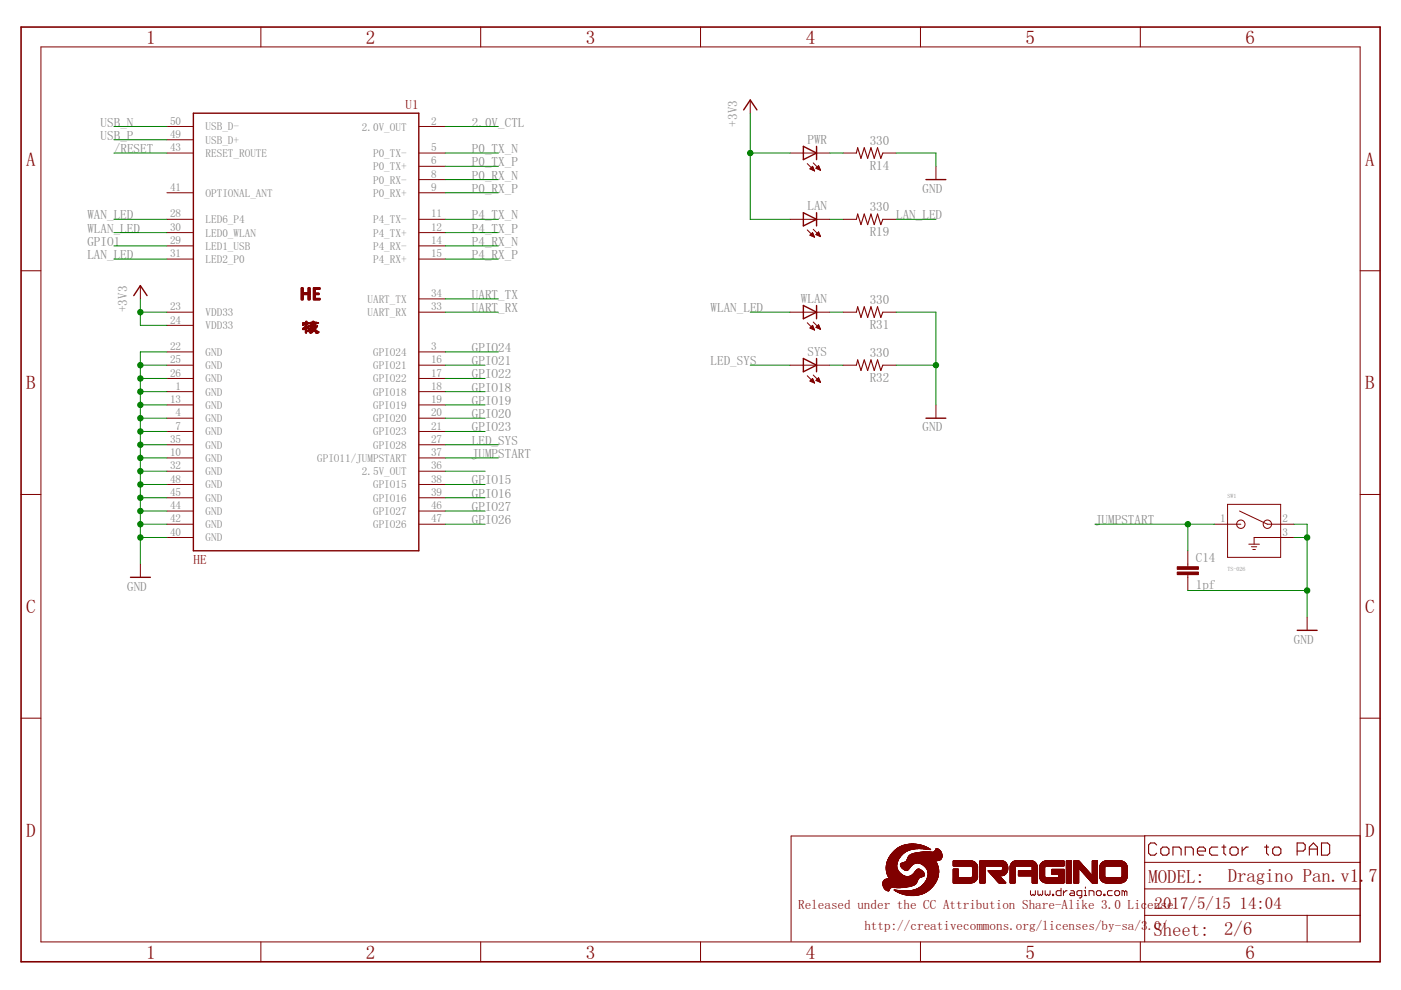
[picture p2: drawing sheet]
<svg xmlns="http://www.w3.org/2000/svg" width="297mm" height="210mm" viewBox="0 0 297 210" stroke-linecap="round" stroke-linejoin="round" font-family="sans-serif">
<defs><g id="words">
<g font-size="4.1" fill="#800000">
<text x="31" y="9.3">1</text>
<text x="77.6" y="9.3">2</text>
<text x="124.2" y="9.3">3</text>
<text x="170.8" y="9.3">4</text>
<text x="217.4" y="9.3">5</text>
<text x="264.1" y="9.3">6</text>
<text x="5.6" y="35.1">A</text>
<text x="289.5" y="35.1">A</text>
<text x="5.6" y="82.6">B</text>
<text x="289.5" y="82.6">B</text>
<text x="5.6" y="130">C</text>
<text x="289.5" y="130">C</text>
<text x="5.6" y="177.4">D</text>
<text x="289.5" y="177.4">D</text>
<text x="31" y="203.3">1</text>
<text x="77.6" y="203.3">2</text>
<text x="124.2" y="203.3">3</text>
<text x="170.8" y="203.3">4</text>
<text x="217.4" y="203.3">5</text>
<text x="264.1" y="203.3">6</text>
</g>
<g font-size="4" fill="#800000">
<text x="243.5" y="187.3">MODEL:</text>
<text x="260.3" y="187.1">Dragino Pan.v1.7</text>
<text x="244.5" y="198.4">Sheet:</text>
<text x="259.6" y="198.3">2/6</text>
</g>
<g font-size="3.6" fill="#800000">
<text x="244.8" y="192.7">2017/5/15</text>
<text x="262.8" y="192.7">14:04</text>
</g>
<g font-size="2.8" fill="#800000">
<text x="86" y="23.2">U1</text>
<text x="41" y="119.6">HE</text>
<text x="169.2" y="192.7">Released under the CC Attribution Share-Alike 3.0 Lic</text>
<text x="183.3" y="197.2">http://creativecommons.org/licenses/by-sa/3</text>
<text x="243.3" y="192.7">ense</text>
<text x="243.3" y="197.2">.0/</text>
</g>
<g font-size="2.8" fill="#808080">
<text x="21.3" y="29.6">USB_P</text>
<text x="21.3" y="26.8">USB_N</text>
<text x="100" y="26.8">2.0V_CTL</text>
<text x="156.3" y="26.8" transform="rotate(-90 156.3 26.8)">+3V3</text>
<text x="24.1" y="32.4">/RESET</text>
<text x="100" y="32.4">P0_TX_N</text>
<text x="100" y="35.3">P0_TX_P</text>
<text x="171.2" y="30.5">PWR</text>
<text x="184.4" y="30.8">330</text>
<text x="100" y="38.1">P0_RX_N</text>
<text x="100" y="40.9">P0_RX_P</text>
<text x="184.4" y="36.1">R14</text>
<text x="195.6" y="40.9">GND</text>
<text x="18.5" y="46.5">WAN_LED</text>
<text x="100" y="46.5">P4_TX_N</text>
<text x="171.2" y="44.5">LAN</text>
<text x="184.4" y="44.8">330</text>
<text x="190" y="46.5">LAN_LED</text>
<text x="18.5" y="49.3">WLAN_LED</text>
<text x="18.5" y="52.1">GPIO1</text>
<text x="100" y="49.3">P4_TX_P</text>
<text x="100" y="52.1">P4_RX_N</text>
<text x="184.4" y="50.1">R19</text>
<text x="18.5" y="54.9">LAN_LED</text>
<text x="100" y="54.9">P4_RX_P</text>
<text x="100" y="63.4">UART_TX</text>
<text x="169.8" y="64.2">WLAN</text>
<text x="184.4" y="64.5">330</text>
<text x="27" y="66.2" transform="rotate(-90 27 66.2)">+3V3</text>
<text x="100" y="66.2">UART_RX</text>
<text x="150.6" y="66.2">WLAN_LED</text>
<text x="184.4" y="69.8">R31</text>
<text x="100" y="74.6">GPIO24</text>
<text x="100" y="77.4">GPIO21</text>
<text x="150.6" y="77.4">LED_SYS</text>
<text x="171.2" y="75.5">SYS</text>
<text x="184.4" y="75.7">330</text>
<text x="100" y="80.2">GPIO22</text>
<text x="100" y="83">GPIO18</text>
<text x="184.4" y="81">R32</text>
<text x="100" y="85.9">GPIO19</text>
<text x="100" y="88.7">GPIO20</text>
<text x="100" y="94.3">LED_SYS</text>
<text x="100" y="91.5">GPIO23</text>
<text x="195.6" y="91.5">GND</text>
<text x="100" y="97.1">JUMPSTART</text>
<text x="100" y="102.7">GPIO15</text>
<text x="100" y="105.5">GPIO16</text>
<text x="100" y="108.3">GPIO27</text>
<text x="100" y="111.2">GPIO26</text>
<text x="232.2" y="111.2">JUMPSTART</text>
<text x="253.5" y="119.2">C14</text>
<text x="27" y="125.2">GND</text>
<text x="253.5" y="124.8">1pf</text>
<text x="274.3" y="136.5">GND</text>
</g>
<g font-size="2.4" fill="#808080">
<text x="36.1" y="29.2">49</text>
<text x="36.1" y="26.4">50</text>
<text x="43.6" y="27.7">USB_D-</text>
<text x="76.7" y="27.7">2.0V_OUT</text>
<text x="91.4" y="26.4">2</text>
<text x="36.1" y="32.1">43</text>
<text x="43.6" y="33.3">RESET_ROUTE</text>
<text x="43.6" y="30.5">USB_D+</text>
<text x="79.1" y="33.3">P0_TX-</text>
<text x="91.4" y="32.1">5</text>
<text x="91.4" y="34.9">6</text>
<text x="36.1" y="40.5">41</text>
<text x="43.6" y="41.7">OPTIONAL_ANT</text>
<text x="79.1" y="36.1">P0_TX+</text>
<text x="79.1" y="38.9">P0_RX-</text>
<text x="79.1" y="41.7">P0_RX+</text>
<text x="91.4" y="37.7">8</text>
<text x="91.4" y="40.5">9</text>
<text x="36.1" y="46.1">28</text>
<text x="43.6" y="47.3">LED6_P4</text>
<text x="79.1" y="47.4">P4_TX-</text>
<text x="91.4" y="46.1">11</text>
<text x="36.1" y="51.7">29</text>
<text x="36.1" y="48.9">30</text>
<text x="43.6" y="53">LED1_USB</text>
<text x="43.6" y="50.2">LED0_WLAN</text>
<text x="79.1" y="50.2">P4_TX+</text>
<text x="79.1" y="53">P4_RX-</text>
<text x="91.4" y="48.9">12</text>
<text x="91.4" y="51.7">14</text>
<text x="36.1" y="54.5">31</text>
<text x="43.6" y="55.8">LED2_P0</text>
<text x="79.1" y="55.8">P4_RX+</text>
<text x="91.4" y="54.5">15</text>
<text x="36.1" y="65.8">23</text>
<text x="77.9" y="64.2">UART_TX</text>
<text x="91.4" y="65.8">33</text>
<text x="91.4" y="63">34</text>
<text x="36.1" y="68.6">24</text>
<text x="43.6" y="67">VDD33</text>
<text x="43.6" y="69.8">VDD33</text>
<text x="77.9" y="67">UART_RX</text>
<text x="36.1" y="74.2">22</text>
<text x="36.1" y="77">25</text>
<text x="43.6" y="75.5">GND</text>
<text x="79.1" y="75.5">GPIO24</text>
<text x="91.4" y="74.2">3</text>
<text x="91.4" y="77">16</text>
<text x="36.1" y="79.8">26</text>
<text x="37.2" y="82.7">1</text>
<text x="43.6" y="83.9">GND</text>
<text x="43.6" y="78.3">GND</text>
<text x="43.6" y="81.1">GND</text>
<text x="79.1" y="78.3">GPIO21</text>
<text x="79.1" y="81.1">GPIO22</text>
<text x="79.1" y="83.9">GPIO18</text>
<text x="91.4" y="79.8">17</text>
<text x="91.4" y="82.7">18</text>
<text x="36.1" y="85.5">13</text>
<text x="37.2" y="88.3">4</text>
<text x="43.6" y="89.5">GND</text>
<text x="43.6" y="86.7">GND</text>
<text x="79.1" y="86.7">GPIO19</text>
<text x="79.1" y="89.5">GPIO20</text>
<text x="91.4" y="85.5">19</text>
<text x="91.4" y="88.3">20</text>
<text x="36.1" y="93.9">35</text>
<text x="37.2" y="91.1">7</text>
<text x="43.6" y="92.3">GND</text>
<text x="43.6" y="95.1">GND</text>
<text x="79.1" y="92.3">GPIO23</text>
<text x="79.1" y="95.1">GPIO28</text>
<text x="91.4" y="91.1">21</text>
<text x="91.4" y="93.9">27</text>
<text x="36.1" y="96.7">10</text>
<text x="36.1" y="99.5">32</text>
<text x="43.6" y="97.9">GND</text>
<text x="43.6" y="100.8">GND</text>
<text x="67.2" y="98">GPIO11/JUMPSTART</text>
<text x="76.7" y="100.8">2.5V_OUT</text>
<text x="91.4" y="96.7">37</text>
<text x="91.4" y="99.5">36</text>
<text x="36.1" y="108">44</text>
<text x="36.1" y="105.1">45</text>
<text x="36.1" y="102.3">48</text>
<text x="43.6" y="106.4">GND</text>
<text x="43.6" y="103.6">GND</text>
<text x="79.1" y="103.6">GPIO15</text>
<text x="79.1" y="106.4">GPIO16</text>
<text x="91.4" y="102.3">38</text>
<text x="91.4" y="105.1">39</text>
<text x="91.4" y="108">46</text>
<text x="36.1" y="113.6">40</text>
<text x="36.1" y="110.8">42</text>
<text x="43.6" y="112">GND</text>
<text x="43.6" y="109.2">GND</text>
<text x="79.1" y="109.2">GPIO27</text>
<text x="79.1" y="112">GPIO26</text>
<text x="91.4" y="110.8">47</text>
<text x="258.7" y="110.8">1</text>
<text x="271.9" y="110.8">2</text>
<text x="271.9" y="113.6">3</text>
<text x="43.6" y="114.8">GND</text>
</g>
<g font-size="1.3" fill="#808080">
<text x="260.3" y="105.5">SW1</text>
<text x="260.3" y="121">TS-026</text>
</g>
</g></defs>
<g fill="none" stroke="#800000" stroke-width=".23">
<path d="M181.6 32.4l.2-1.1 .7 2.3 .7-2.3 .8 2.3 .7-2.3 .7 2.3 .7-2.3 .7 2.3 .4-1.2M181.6 46.5l.2-1.1 .7 2.2 .7-2.2 .8 2.2 .7-2.2 .7 2.2 .7-2.2 .7 2.2 .4-1.1M181.6 66.2l.2-1.2 .7 2.3 .7-2.3 .8 2.3 .7-2.3 .7 2.3 .7-2.3 .7 2.3 .4-1.1M181.6 77.4l.2-1.1 .7 2.2 .7-2.2 .8 2.2 .7-2.2 .7 2.2 .7-2.2 .7 2.2 .4-1.1M245.2 179.2l-.4-.5h-.9l-.4 .5v1.7l.4 .4h.9l.4-.4M258.2 179.6h-1.3l-.4 .4v.9l.4 .4h1.3M259.1 179.6h.8M259.5 179.2v1.7l.4 .4M261.2 179.6h.9l.4 .4v.9l-.4 .4h-.9l-.4-.4v-.9zM263.4 179.6v1.7M264.6 179.6h-.4l-.8 .8M268.1 179.6h.9"/>
<path d="M268.5 179.2v1.7l.5 .4M280.2 178.7h1.3l.4 .5v1.7l-.4 .4h-1.3zM246.1 180l.4-.4h.9l.4 .4v.9l-.4 .4h-.9l-.4-.4zM248.7 181.3v-1.7h1.3l.4 .4v1.3M251.3 181.3v-1.7h1.3l.4 .4v1.3M253.9 180.4h1.7v-.4l-.4-.4h-.9l-.4 .4v.9l.4 .4h.9M269.8 180l.5-.4h.8l.5 .4v.9l-.5 .4h-.8l-.5-.4zM275 180.4h1.3l.4-.4v-.8l-.4-.5h-1.3v2.6M277.6 181.3v-1.7l.9-.9 .8 .9v1.7M277.6 180h1.7"/>
</g>
<g fill="none" stroke="#800000" stroke-width=".21">
<path d="M8.7 9.9h279.7v189.8h-279.7zM55.3 5.7v4.2M101.9 5.7v4.2M148.5 5.7v4.2M195.2 5.7v4.2M241.8 5.7v4.2M35.4 26.8h5.6M35.4 32.4h5.6M35.4 29.6h5.6M88.8 26.8h5.6M88.8 32.4h5.6M88.8 35.3h5.6"/>
<path d="M88.8 38.1h5.6M159.1 21.2v2.8M167.5 32.4h8.4M171.2 34.7l1.5 1.5M171.7 35.8l.6-.5 .4 .9zM171.7 35.8h.8M171.9 35.6h.6M172 35.9h.6M172 35.5h.4M172.2 35.4h.1M172.3 36.1h.3M172.4 34.5l1.6 1.6"/>
<path d="M172.6 36.2h.1M173 35.6h.8M173.1 35.5h.6M173.2 35.8h.6M173.3 35.4h.4M173.4 35.2h.2M173.5 35.1l.5 1-1-.4zM173.6 35.9h.3M173.9 36.1h.1M178.8 32.4h2.8M187.2 32.4h2.8M198.4 35.3v2.8"/>
<path d="M4.5 57.4h4.2M35.4 40.9h5.6M35.4 46.5h5.6M35.4 49.3h5.6M35.4 52.1h5.6M35.4 54.9h5.6M88.8 40.9h5.6M88.8 46.5h5.6M88.8 49.3h5.6M88.8 52.1h5.6M88.8 54.9h5.6M167.5 46.5h8.4"/>
<path d="M171.2 48.7l1.5 1.6M171.7 49.9l.6-.6 .4 1zM171.8 49.9h.7M171.9 49.8h.6M172 49.6h.4M172.1 50h.5M172.1 49.5h.3M172.3 49.3h.1M172.4 50.2h.3M172.4 48.6l1.6 1.6M173 49.8h.8M173.1 49.6h.6"/>
<path d="M173.2 49.5h.5M173.4 49.9h.5M173.4 49.3h.2M173.5 49.2h.1M173.5 49.2l-.5 .5 1 .5M173.5 49.2l.5 1M173.7 50h.2M178.8 46.5h2.8M187.2 46.5h2.8M288.4 57.4h4.2M29.8 60.6v2.8M35.4 74.6h5.6"/>
<path d="M35.4 77.4h5.6M35.4 66.2h5.6M35.4 69h5.6M88.8 74.6h5.6M88.8 77.4h5.6M88.8 66.2h5.6M88.8 63.4h5.6M167.5 77.4h8.4M167.5 66.2h8.4M171.2 68.4l1.5 1.6M171.2 79.7l1.5 1.5M171.8 69.5h.7"/>
<path d="M171.9 69.6h.7M171.9 69.3h.5M172.1 69.2h.3M172.2 69.7h.4M172.2 69.1h.1M172.3 69l.4 1-1-.4zM172.4 68.3l1.6 1.5M172.4 79.5l1.6 1.6M172.5 69.9h.2M173 69.4l.5-.5 .5 .9zM173.1 69.3h.7M173.1 69.5h.7"/>
<path d="M173.2 69.2h.5M173.3 69.1h.4M173.4 69.6h.5M173.5 68.9h.1M173.8 69.7h.1M178.8 77.4h2.8M178.8 66.2h2.8M187.2 77.4h2.8M187.2 66.2h2.8M35.4 83h5.6M35.4 88.7h5.6M35.4 91.5h5.6"/>
<path d="M35.4 97.1h5.6M35.4 85.9h5.6M35.4 80.2h5.6M35.4 94.3h5.6M35.4 99.9h5.6M88.8 83h5.6M88.8 88.7h5.6M88.8 91.5h5.6M88.8 97.1h5.6M88.8 85.9h5.6M88.8 80.2h5.6M88.8 94.3h5.6"/>
<path d="M88.8 99.9h5.6M171.7 80.8l.6-.6 .4 1zM171.8 80.8h.8M171.8 80.7h.7M172 80.6h.4M172.1 80.4h.3M172.1 81h.5M172.2 80.3h.1M172.4 81.1h.3M173.1 80.7h.7M173.1 80.6h.7M173.2 80.4h.5"/>
<path d="M173.4 80.3h.2M173.4 80.8h.5M173.5 80.2h.1M173.5 80.1l.5 1-1-.4zM173.7 81h.2M198.4 85.9v2.8M4.5 104.8h4.2M29.8 119.6v2.8M35.4 102.7h5.6M35.4 105.5h5.6M35.4 114h5.6M35.4 111.1h5.6"/>
<path d="M35.4 108.4h5.6M88.8 102.7h5.6M88.8 105.5h5.6M88.8 111.1h5.6M88.8 108.4h5.6M251.8 116.8v3.3M257.5 111.1h5.6M260.3 106.9h11.2v11.3h-11.2zM262.8 108.4l5.9 2.7h5.6M264.8 115.4h2.2M265.3 115.9h1.1M265.6 116.5h.6"/>
<path d="M274.3 114h-8.4v1.4M288.4 104.8h4.2M251.8 121.8v3.4M277.1 130.8v2.8M4.5 152.3h4.2M288.4 152.3h4.2M242.7 177.2h-75v22.4M288.4 177.2h-45.7v22.5M55.3 199.7v4.2M101.9 199.7v4.2M148.5 199.7v4.2M195.2 199.7v4.2"/>
<path d="M218.5 188.8v.8l.2 .3 .3-.3 .3 .3 .2-.3v-.8M220 188.8v.8l.3 .3 .3-.3 .2 .3 .3-.3v-.8M221.6 188.8v.8l.2 .3 .3-.3 .3 .3 .2-.3v-.8M223.1 189.6h.3v.3h-.3zM225 188.3v1.6h-.8l-.3-.3v-.5l.3-.3h.8M225.5 188.8v1.1M226.3 188.8h-.3l-.5 .6M227 188.8h.5l.3 .3v.8h-.8l-.2-.3 .2-.2h.8M229.4 189.9h-.8l-.3-.3v-.5l.3-.3h.8v1.3l-.3 .3h-.3M229.9 189.9h.5M229.9 188.8h.2v1.1M230.1 188.1v.2"/>
<path d="M230.9 189.9v-1.1h.8l.2 .3v.8M232.5 189.1l.2-.3h.5l.3 .3v.5l-.3 .3h-.5l-.2-.3zM234 189.6h.3v.3h-.3zM235.8 188.8h-.7l-.3 .3v.5l.3 .3h.7M236.3 189.1l.3-.3h.5l.3 .3v.5l-.3 .3h-.5l-.3-.3zM238.4 189.1l-.3-.3h-.2v1.1M238.4 189.1v.8M238.4 189.1l.3-.3 .2 .3v.8M241.8 199.7v4.2M242.7 194.1h45.7M242.7 188.5h45.7M242.7 182.8h45.7"/>
<path d="M277.1 194.1v5.6"/>
<circle cx="263.1" cy="111.1" r=".89"/>
<circle cx="268.7" cy="111.1" r=".89"/>
</g>
<path d="M4.5 5.7h288.1v198.2h-288.1z" fill="none" stroke="#800000" stroke-width=".34"/>
<g fill="none" stroke="#800000" stroke-width=".3">
<path d="M41 24h47.8v92.8h-47.8zM157.7 23.3l1.4-2.1 1.4 2.1M170.3 31l2.8 1.4-2.8 1.4zM173.1 31v2.8M196.3 38.1h4.2M170.3 45.1l2.8 1.4-2.8 1.4zM173.1 45.1v2.8M28.4 62.7l1.4-2.1 1.4 2.1M170.3 64.8l2.8 1.4-2.8 1.4zM170.3 76l2.8 1.4-2.8 1.4zM173.1 64.8v2.8M173.1 76v2.8"/>
<path d="M196.3 88.7h4.2M27.7 122.4h4.2M275 133.6h4.3"/>
</g>
<g fill="#800000" stroke="#800000" stroke-width=".21">
<path d="M64.8 70.5l.2 .2z"/>
<path d="M65.7 70.5l.2 .2z"/>
<path d="M65.8 70.5l.2 .2z"/>
<path d="M67 70.5l.1 .2z"/>
<path d="M67.1 70.5l.1 .2z"/>
<path d="M67.2 70.5l.1 .2z"/>
<path d="M67.3 70.5l.1 .2z"/>
<path d="M64.7 70.4l.2 .2z"/>
<path d="M64.8 70.4l.2 .2z"/>
<path d="M65.6 70.4l.2 .2z"/>
<path d="M65.7 70.4l.2 .2z"/>
<path d="M65.8 70.4l.2 .2z"/>
<path d="M66 70.4l.1 .2z"/>
<path d="M66.1 70.4l.1 .2z"/>
<path d="M66.9 70.4l.1 .2z"/>
<path d="M67 70.4l.1 .2z"/>
<path d="M67.1 70.4l.1 .2z"/>
<path d="M67.2 70.4l.1 .2z"/>
<path d="M67.3 70.4l.1 .2z"/>
<path d="M67.4 70.4l.2 .2z"/>
<path d="M64.7 70.3l.2 .2z"/>
<path d="M64.8 70.3l.2 .2z"/>
<path d="M65.7 70.3l.2 .2z"/>
<path d="M65.8 70.3l.2 .2z"/>
<path d="M66 70.3l.1 .2z"/>
<path d="M66.1 70.3l.1 .2z"/>
<path d="M66.2 70.3l.1 .2z"/>
<path d="M66.9 70.3l.1 .2z"/>
<path d="M67 70.3l.1 .2z"/>
<path d="M67.1 70.3l.1 .2z"/>
<path d="M67.2 70.3l.1 .2z"/>
<path d="M67.3 70.3l.1 .2z"/>
<path d="M67.4 70.3l.2 .2z"/>
<path d="M67.5 70.3l.2 .2z"/>
<path d="M64.7 70.2l.2 .1z"/>
<path d="M64.8 70.2l.2 .1z"/>
<path d="M65.2 70.2l.1 .1z"/>
<path d="M65.3 70.2l.1 .1z"/>
<path d="M65.8 70.2l.2 .1z"/>
<path d="M66 70.2l.1 .1z"/>
<path d="M66.1 70.2l.1 .1z"/>
<path d="M66.2 70.2l.1 .1z"/>
<path d="M66.3 70.2l.1 .1z"/>
<path d="M66.8 70.2l.1 .1z"/>
<path d="M66.9 70.2l.1 .1z"/>
<path d="M67 70.2l.1 .1z"/>
<path d="M67.1 70.2l.1 .1z"/>
<path d="M67.2 70.2l.1 .1z"/>
<path d="M67.3 70.2l.1 .1z"/>
<path d="M64.7 70.1l.2 .1z"/>
<path d="M64.8 70.1l.2 .1z"/>
<path d="M65.2 70.1l.1 .1z"/>
<path d="M65.3 70.1l.1 .1z"/>
<path d="M65.4 70.1l.1 .1z"/>
<path d="M65.5 70.1l.1 .1z"/>
<path d="M66 70.1l.1 .1z"/>
<path d="M66.1 70.1l.1 .1z"/>
<path d="M66.2 70.1l.1 .1z"/>
<path d="M66.3 70.1l.1 .1z"/>
<path d="M66.4 70.1l.1 .1z"/>
<path d="M66.6 70.1l.2 .1z"/>
<path d="M66.8 70.1l.1 .1z"/>
<path d="M66.9 70.1l.1 .1z"/>
<path d="M67 70.1l.1 .1z"/>
<path d="M67.1 70.1l.1 .1z"/>
<path d="M64.7 70l.2 .1z"/>
<path d="M64.8 70l.2 .1z"/>
<path d="M65.2 70l.1 .1z"/>
<path d="M65.3 70l.1 .1z"/>
<path d="M65.4 70l.1 .1z"/>
<path d="M65.5 70l.1 .1z"/>
<path d="M65.6 70l.2 .1z"/>
<path d="M66.1 70l.1 .1z"/>
<path d="M66.2 70l.1 .1z"/>
<path d="M66.3 70l.1 .1z"/>
<path d="M66.4 70l.1 .1z"/>
<path d="M66.5 70l.2 .1z"/>
<path d="M66.6 70l.2 .1z"/>
<path d="M66.8 70l.1 .1z"/>
<path d="M66.9 70l.1 .1z"/>
<path d="M67 70l.1 .1z"/>
<path d="M64.8 69.9l.2 .1z"/>
<path d="M65.3 69.9l.1 .1z"/>
<path d="M65.4 69.9l.1 .1z"/>
<path d="M65.5 69.9l.1 .1z"/>
<path d="M65.6 69.9l.2 .1z"/>
<path d="M65.7 69.9l.2 .1z"/>
<path d="M66.2 69.9l.1 .1z"/>
<path d="M66.3 69.9l.1 .1z"/>
<path d="M66.4 69.9l.1 .1z"/>
<path d="M66.5 69.9l.2 .1z"/>
<path d="M66.6 69.9l.2 .1z"/>
<path d="M66.8 69.9l.1 .1z"/>
<path d="M66.9 69.9l.1 .1z"/>
<path d="M64.2 69.8l.1 .1z"/>
<path d="M64.3 69.8l.1 .1z"/>
<path d="M64.4 69.8l.1 .1z"/>
<path d="M64.8 69.8l.2 .1z"/>
<path d="M65.5 69.8l.1 .1z"/>
<path d="M65.6 69.8l.2 .1z"/>
<path d="M65.7 69.8l.2 .1z"/>
<path d="M65.8 69.8l.2 .1z"/>
<path d="M66.3 69.8l.1 .1z"/>
<path d="M66.4 69.8l.1 .1z"/>
<path d="M66.5 69.8l.2 .1z"/>
<path d="M66.6 69.8l.2 .1z"/>
<path d="M66.8 69.8l.1 .1z"/>
<path d="M64.2 69.7l.1 .1z"/>
<path d="M64.3 69.7l.1 .1z"/>
<path d="M64.4 69.7l.1 .1z"/>
<path d="M64.5 69.7l.1 .1z"/>
<path d="M64.6 69.7l.1 .1z"/>
<path d="M64.8 69.7l.2 .1z"/>
<path d="M65.6 69.7l.2 .1z"/>
<path d="M65.7 69.7l.2 .1z"/>
<path d="M65.8 69.7l.2 .1z"/>
<path d="M66 69.7l.1 .1z"/>
<path d="M66.4 69.7l.1 .1z"/>
<path d="M66.5 69.7l.2 .1z"/>
<path d="M66.6 69.7l.2 .1z"/>
<path d="M66.8 69.7l.1 .1z"/>
<path d="M64.2 69.6l.1 .1z"/>
<path d="M64.3 69.6l.1 .1z"/>
<path d="M64.4 69.6l.1 .1z"/>
<path d="M64.5 69.6l.1 .1z"/>
<path d="M64.6 69.6l.1 .1z"/>
<path d="M64.7 69.6l.2 .1z"/>
<path d="M64.8 69.6l.2 .1z"/>
<path d="M65.2 69.6l.1 .1z"/>
<path d="M65.3 69.6l.1 .1z"/>
<path d="M65.4 69.6l.1 .1z"/>
<path d="M65.7 69.6l.2 .1z"/>
<path d="M65.8 69.6l.2 .1z"/>
<path d="M66 69.6l.1 .1z"/>
<path d="M66.1 69.6l.1 .1z"/>
<path d="M66.5 69.6l.2 .1z"/>
<path d="M66.6 69.6l.2 .1z"/>
<path d="M66.8 69.6l.1 .1z"/>
<path d="M66.9 69.6l.1 .1z"/>
<path d="M64.4 69.4l.1 .2z"/>
<path d="M64.5 69.4l.1 .2z"/>
<path d="M64.6 69.4l.1 .2z"/>
<path d="M64.7 69.4l.2 .2z"/>
<path d="M64.8 69.4l.2 .2z"/>
<path d="M65 69.4l.1 .2z"/>
<path d="M65.1 69.4l.1 .2z"/>
<path d="M65.2 69.4l.1 .2z"/>
<path d="M65.3 69.4l.1 .2z"/>
<path d="M65.4 69.4l.1 .2z"/>
<path d="M65.8 69.4l.2 .2z"/>
<path d="M66 69.4l.1 .2z"/>
<path d="M66.1 69.4l.1 .2z"/>
<path d="M66.2 69.4l.1 .2z"/>
<path d="M66.6 69.4l.2 .2z"/>
<path d="M66.8 69.4l.1 .2z"/>
<path d="M66.9 69.4l.1 .2z"/>
<path d="M67 69.4l.1 .2z"/>
<path d="M64.5 69.3l.1 .1z"/>
<path d="M64.6 69.3l.1 .1z"/>
<path d="M64.7 69.3l.2 .1z"/>
<path d="M64.8 69.3l.2 .1z"/>
<path d="M65 69.3l.1 .1z"/>
<path d="M65.1 69.3l.1 .1z"/>
<path d="M65.2 69.3l.1 .1z"/>
<path d="M65.3 69.3l.1 .1z"/>
<path d="M66 69.3l.1 .1z"/>
<path d="M66.1 69.3l.1 .1z"/>
<path d="M66.2 69.3l.1 .1z"/>
<path d="M66.3 69.3l.1 .1z"/>
<path d="M66.8 69.3l.1 .1z"/>
<path d="M66.9 69.3l.1 .1z"/>
<path d="M67 69.3l.1 .1z"/>
<path d="M67.1 69.3l.1 .1z"/>
<path d="M64.6 69.2l.1 .1z"/>
<path d="M64.7 69.2l.2 .1z"/>
<path d="M64.8 69.2l.2 .1z"/>
<path d="M65 69.2l.1 .1z"/>
<path d="M65.1 69.2l.1 .1z"/>
<path d="M65.6 69.2l.2 .1z"/>
<path d="M65.7 69.2l.2 .1z"/>
<path d="M65.8 69.2l.2 .1z"/>
<path d="M66 69.2l.1 .1z"/>
<path d="M66.1 69.2l.1 .1z"/>
<path d="M66.2 69.2l.1 .1z"/>
<path d="M66.3 69.2l.1 .1z"/>
<path d="M66.4 69.2l.1 .1z"/>
<path d="M66.9 69.2l.1 .1z"/>
<path d="M67 69.2l.1 .1z"/>
<path d="M67.1 69.2l.1 .1z"/>
<path d="M64.7 69.1l.2 .1z"/>
<path d="M64.8 69.1l.2 .1z"/>
<path d="M65 69.1l.1 .1z"/>
<path d="M65.4 69.1l.1 .1z"/>
<path d="M65.5 69.1l.1 .1z"/>
<path d="M65.6 69.1l.2 .1z"/>
<path d="M65.7 69.1l.2 .1z"/>
<path d="M65.8 69.1l.2 .1z"/>
<path d="M66 69.1l.1 .1z"/>
<path d="M66.1 69.1l.1 .1z"/>
<path d="M66.2 69.1l.1 .1z"/>
<path d="M66.3 69.1l.1 .1z"/>
<path d="M66.4 69.1l.1 .1z"/>
<path d="M66.5 69.1l.2 .1z"/>
<path d="M67.1 69.1l.1 .1z"/>
<path d="M67.2 69.1l.1 .1z"/>
<path d="M64.7 69l.2 .1z"/>
<path d="M64.8 69l.2 .1z"/>
<path d="M65 69l.1 .1z"/>
<path d="M65.4 69l.1 .1z"/>
<path d="M65.5 69l.1 .1z"/>
<path d="M65.6 69l.2 .1z"/>
<path d="M65.7 69l.2 .1z"/>
<path d="M65.8 69l.2 .1z"/>
<path d="M66 69l.1 .1z"/>
<path d="M66.5 69l.2 .1z"/>
<path d="M66.6 69l.2 .1z"/>
<path d="M67.2 69l.1 .1z"/>
<path d="M64.2 68.9l.1 .1z"/>
<path d="M64.3 68.9l.1 .1z"/>
<path d="M64.7 68.9l.2 .1z"/>
<path d="M64.8 68.9l.2 .1z"/>
<path d="M65 68.9l.1 .1z"/>
<path d="M65.7 68.9l.2 .1z"/>
<path d="M65.8 68.9l.2 .1z"/>
<path d="M66 68.9l.1 .1z"/>
<path d="M66.1 68.9l.1 .1z"/>
<path d="M66.2 68.9l.1 .1z"/>
<path d="M66.6 68.9l.2 .1z"/>
<path d="M66.8 68.9l.1 .1z"/>
<path d="M64.2 68.7l.1 .2z"/>
<path d="M64.3 68.7l.1 .2z"/>
<path d="M64.4 68.7l.1 .2z"/>
<path d="M64.5 68.7l.1 .2z"/>
<path d="M64.6 68.7l.1 .2z"/>
<path d="M64.7 68.7l.2 .2z"/>
<path d="M64.8 68.7l.2 .2z"/>
<path d="M65 68.7l.1 .2z"/>
<path d="M66 68.7l.1 .2z"/>
<path d="M66.1 68.7l.1 .2z"/>
<path d="M66.2 68.7l.1 .2z"/>
<path d="M66.3 68.7l.1 .2z"/>
<path d="M66.8 68.7l.1 .2z"/>
<path d="M66.9 68.7l.1 .2z"/>
<path d="M64.2 68.6l.1 .2z"/>
<path d="M64.3 68.6l.1 .2z"/>
<path d="M64.4 68.6l.1 .2z"/>
<path d="M64.5 68.6l.1 .2z"/>
<path d="M64.6 68.6l.1 .2z"/>
<path d="M64.7 68.6l.2 .2z"/>
<path d="M64.8 68.6l.2 .2z"/>
<path d="M65 68.6l.1 .2z"/>
<path d="M65.1 68.6l.1 .2z"/>
<path d="M65.2 68.6l.1 .2z"/>
<path d="M66.1 68.6l.1 .2z"/>
<path d="M66.2 68.6l.1 .2z"/>
<path d="M66.3 68.6l.1 .2z"/>
<path d="M66.9 68.6l.1 .2z"/>
<path d="M64.2 68.5l.1 .2z"/>
<path d="M64.3 68.5l.1 .2z"/>
<path d="M64.4 68.5l.1 .2z"/>
<path d="M64.5 68.5l.1 .2z"/>
<path d="M64.6 68.5l.1 .2z"/>
<path d="M64.7 68.5l.2 .2z"/>
<path d="M64.8 68.5l.2 .2z"/>
<path d="M65 68.5l.1 .2z"/>
<path d="M65.1 68.5l.1 .2z"/>
<path d="M65.2 68.5l.1 .2z"/>
<path d="M65.3 68.5l.1 .2z"/>
<path d="M65.6 68.5l.2 .2z"/>
<path d="M65.7 68.5l.2 .2z"/>
<path d="M65.8 68.5l.2 .2z"/>
<path d="M66.1 68.5l.1 .2z"/>
<path d="M66.2 68.5l.1 .2z"/>
<path d="M66.3 68.5l.1 .2z"/>
<path d="M66.4 68.5l.1 .2z"/>
<path d="M64.2 68.4l.1 .1z"/>
<path d="M64.3 68.4l.1 .1z"/>
<path d="M64.4 68.4l.1 .1z"/>
<path d="M64.5 68.4l.1 .1z"/>
<path d="M64.6 68.4l.1 .1z"/>
<path d="M64.7 68.4l.2 .1z"/>
<path d="M64.8 68.4l.2 .1z"/>
<path d="M65 68.4l.1 .1z"/>
<path d="M65.1 68.4l.1 .1z"/>
<path d="M65.2 68.4l.1 .1z"/>
<path d="M65.3 68.4l.1 .1z"/>
<path d="M65.4 68.4l.1 .1z"/>
<path d="M65.6 68.4l.2 .1z"/>
<path d="M65.7 68.4l.2 .1z"/>
<path d="M65.8 68.4l.2 .1z"/>
<path d="M66 68.4l.1 .1z"/>
<path d="M66.1 68.4l.1 .1z"/>
<path d="M66.2 68.4l.1 .1z"/>
<path d="M66.3 68.4l.1 .1z"/>
<path d="M66.4 68.4l.1 .1z"/>
<path d="M66.5 68.4l.2 .1z"/>
<path d="M66.6 68.4l.2 .1z"/>
<path d="M66.8 68.4l.1 .1z"/>
<path d="M66.9 68.4l.1 .1z"/>
<path d="M67 68.4l.1 .1z"/>
<path d="M67.1 68.4l.1 .1z"/>
<path d="M67.2 68.4l.1 .1z"/>
<path d="M67.3 68.4l.1 .1z"/>
<path d="M67.4 68.4l.2 .1z"/>
<path d="M64.7 68.3l.2 .1z"/>
<path d="M64.8 68.3l.2 .1z"/>
<path d="M65 68.3l.1 .1z"/>
<path d="M65.1 68.3l.1 .1z"/>
<path d="M65.8 68.3l.2 .1z"/>
<path d="M66 68.3l.1 .1z"/>
<path d="M66.1 68.3l.1 .1z"/>
<path d="M66.2 68.3l.1 .1z"/>
<path d="M66.3 68.3l.1 .1z"/>
<path d="M66.4 68.3l.1 .1z"/>
<path d="M66.5 68.3l.2 .1z"/>
<path d="M66.6 68.3l.2 .1z"/>
<path d="M66.8 68.3l.1 .1z"/>
<path d="M66.9 68.3l.1 .1z"/>
<path d="M67 68.3l.1 .1z"/>
<path d="M67.1 68.3l.1 .1z"/>
<path d="M64.8 68.2l.2 .1z"/>
<path d="M65 68.2l.1 .1z"/>
<path d="M66.2 68.2l.1 .1z"/>
<path d="M66.3 68.2l.1 .1z"/>
<path d="M66.4 68.2l.1 .1z"/>
<path d="M66.5 68.2l.2 .1z"/>
<path d="M64.8 68.1l.2 .1z"/>
<path d="M65 68.1l.1 .1z"/>
<path d="M66.3 68.1l.1 .1z"/>
<path d="M66.4 68.1l.1 .1z"/>
<path d="M63.8 63.5l.2 .1z"/>
<path d="M63.9 63.5l.2 .1z"/>
<path d="M64.1 63.5l.1 .1z"/>
<path d="M64.2 63.5l.1 .1z"/>
<path d="M65.3 63.5l.1 .1z"/>
<path d="M65.4 63.5l.1 .1z"/>
<path d="M65.5 63.5l.1 .1z"/>
<path d="M65.6 63.5l.2 .1z"/>
<path d="M66.4 63.5l.1 .1z"/>
<path d="M66.5 63.5l.2 .1z"/>
<path d="M66.6 63.5l.2 .1z"/>
<path d="M66.8 63.5l.1 .1z"/>
<path d="M66.9 63.5l.1 .1z"/>
<path d="M67 63.5l.1 .1z"/>
<path d="M67.1 63.5l.1 .1z"/>
<path d="M67.2 63.5l.1 .1z"/>
<path d="M67.3 63.5l.1 .1z"/>
<path d="M67.4 63.5l.2 .1z"/>
<path d="M67.5 63.5l.2 .1z"/>
<path d="M67.6 63.5l.2 .1z"/>
<path d="M67.8 63.5l.1 .1z"/>
<path d="M63.8 63.4l.2 .1z"/>
<path d="M63.9 63.4l.2 .1z"/>
<path d="M64.1 63.4l.1 .1z"/>
<path d="M64.2 63.4l.1 .1z"/>
<path d="M65.3 63.4l.1 .1z"/>
<path d="M65.4 63.4l.1 .1z"/>
<path d="M65.5 63.4l.1 .1z"/>
<path d="M65.6 63.4l.2 .1z"/>
<path d="M66.4 63.4l.1 .1z"/>
<path d="M66.5 63.4l.2 .1z"/>
<path d="M66.6 63.4l.2 .1z"/>
<path d="M66.8 63.4l.1 .1z"/>
<path d="M66.9 63.4l.1 .1z"/>
<path d="M67 63.4l.1 .1z"/>
<path d="M67.1 63.4l.1 .1z"/>
<path d="M67.2 63.4l.1 .1z"/>
<path d="M67.3 63.4l.1 .1z"/>
<path d="M67.4 63.4l.2 .1z"/>
<path d="M67.5 63.4l.2 .1z"/>
<path d="M67.6 63.4l.2 .1z"/>
<path d="M67.8 63.4l.1 .1z"/>
<path d="M63.8 63.2l.2 .2z"/>
<path d="M63.9 63.2l.2 .2z"/>
<path d="M64.1 63.2l.1 .2z"/>
<path d="M64.2 63.2l.1 .2z"/>
<path d="M65.3 63.2l.1 .2z"/>
<path d="M65.4 63.2l.1 .2z"/>
<path d="M65.5 63.2l.1 .2z"/>
<path d="M65.6 63.2l.2 .2z"/>
<path d="M66.4 63.2l.1 .2z"/>
<path d="M66.5 63.2l.2 .2z"/>
<path d="M66.6 63.2l.2 .2z"/>
<path d="M66.8 63.2l.1 .2z"/>
<path d="M66.9 63.2l.1 .2z"/>
<path d="M67 63.2l.1 .2z"/>
<path d="M67.1 63.2l.1 .2z"/>
<path d="M67.2 63.2l.1 .2z"/>
<path d="M67.3 63.2l.1 .2z"/>
<path d="M67.4 63.2l.2 .2z"/>
<path d="M67.5 63.2l.2 .2z"/>
<path d="M67.6 63.2l.2 .2z"/>
<path d="M67.8 63.2l.1 .2z"/>
<path d="M63.8 63.1l.2 .2z"/>
<path d="M63.9 63.1l.2 .2z"/>
<path d="M64.1 63.1l.1 .2z"/>
<path d="M64.2 63.1l.1 .2z"/>
<path d="M65.3 63.1l.1 .2z"/>
<path d="M65.4 63.1l.1 .2z"/>
<path d="M65.5 63.1l.1 .2z"/>
<path d="M65.6 63.1l.2 .2z"/>
<path d="M66.4 63.1l.1 .2z"/>
<path d="M66.5 63.1l.2 .2z"/>
<path d="M66.6 63.1l.2 .2z"/>
<path d="M66.8 63.1l.1 .2z"/>
<path d="M63.8 63l.2 .1z"/>
<path d="M63.9 63l.2 .1z"/>
<path d="M64.1 63l.1 .1z"/>
<path d="M64.2 63l.1 .1z"/>
<path d="M65.3 63l.1 .1z"/>
<path d="M65.4 63l.1 .1z"/>
<path d="M65.5 63l.1 .1z"/>
<path d="M65.6 63l.2 .1z"/>
<path d="M66.4 63l.1 .1z"/>
<path d="M66.5 63l.2 .1z"/>
<path d="M66.6 63l.2 .1z"/>
<path d="M66.8 63l.1 .1z"/>
<path d="M63.8 62.9l.2 .1z"/>
<path d="M63.9 62.9l.2 .1z"/>
<path d="M64.1 62.9l.1 .1z"/>
<path d="M64.2 62.9l.1 .1z"/>
<path d="M65.3 62.9l.1 .1z"/>
<path d="M65.4 62.9l.1 .1z"/>
<path d="M65.5 62.9l.1 .1z"/>
<path d="M65.6 62.9l.2 .1z"/>
<path d="M66.4 62.9l.1 .1z"/>
<path d="M66.5 62.9l.2 .1z"/>
<path d="M66.6 62.9l.2 .1z"/>
<path d="M66.8 62.9l.1 .1z"/>
<path d="M63.8 62.8l.2 .1z"/>
<path d="M63.9 62.8l.2 .1z"/>
<path d="M64.1 62.8l.1 .1z"/>
<path d="M64.2 62.8l.1 .1z"/>
<path d="M65.3 62.8l.1 .1z"/>
<path d="M65.4 62.8l.1 .1z"/>
<path d="M65.5 62.8l.1 .1z"/>
<path d="M65.6 62.8l.2 .1z"/>
<path d="M66.4 62.8l.1 .1z"/>
<path d="M66.5 62.8l.2 .1z"/>
<path d="M66.6 62.8l.2 .1z"/>
<path d="M66.8 62.8l.1 .1z"/>
<path d="M63.8 62.7l.2 .1z"/>
<path d="M63.9 62.7l.2 .1z"/>
<path d="M64.1 62.7l.1 .1z"/>
<path d="M64.2 62.7l.1 .1z"/>
<path d="M65.3 62.7l.1 .1z"/>
<path d="M65.4 62.7l.1 .1z"/>
<path d="M65.5 62.7l.1 .1z"/>
<path d="M65.6 62.7l.2 .1z"/>
<path d="M66.4 62.7l.1 .1z"/>
<path d="M66.5 62.7l.2 .1z"/>
<path d="M66.6 62.7l.2 .1z"/>
<path d="M66.8 62.7l.1 .1z"/>
<path d="M63.8 62.6l.2 .1z"/>
<path d="M63.9 62.6l.2 .1z"/>
<path d="M64.1 62.6l.1 .1z"/>
<path d="M64.2 62.6l.1 .1z"/>
<path d="M65.3 62.6l.1 .1z"/>
<path d="M65.4 62.6l.1 .1z"/>
<path d="M65.5 62.6l.1 .1z"/>
<path d="M65.6 62.6l.2 .1z"/>
<path d="M66.4 62.6l.1 .1z"/>
<path d="M66.5 62.6l.2 .1z"/>
<path d="M66.6 62.6l.2 .1z"/>
<path d="M66.8 62.6l.1 .1z"/>
<path d="M63.8 62.5l.2 .1z"/>
<path d="M63.9 62.5l.2 .1z"/>
<path d="M64.1 62.5l.1 .1z"/>
<path d="M64.2 62.5l.1 .1z"/>
<path d="M65.3 62.5l.1 .1z"/>
<path d="M65.4 62.5l.1 .1z"/>
<path d="M65.5 62.5l.1 .1z"/>
<path d="M65.6 62.5l.2 .1z"/>
<path d="M66.4 62.5l.1 .1z"/>
<path d="M66.5 62.5l.2 .1z"/>
<path d="M66.6 62.5l.2 .1z"/>
<path d="M66.8 62.5l.1 .1z"/>
<path d="M63.8 62.4l.2 .1z"/>
<path d="M63.9 62.4l.2 .1z"/>
<path d="M64.1 62.4l.1 .1z"/>
<path d="M64.2 62.4l.1 .1z"/>
<path d="M64.3 62.4l.1 .1z"/>
<path d="M64.4 62.4l.1 .1z"/>
<path d="M64.5 62.4l.1 .1z"/>
<path d="M64.6 62.4l.1 .1z"/>
<path d="M64.7 62.4l.2 .1z"/>
<path d="M64.8 62.4l.2 .1z"/>
<path d="M65 62.4l.1 .1z"/>
<path d="M65.1 62.4l.1 .1z"/>
<path d="M65.2 62.4l.1 .1z"/>
<path d="M65.3 62.4l.1 .1z"/>
<path d="M65.4 62.4l.1 .1z"/>
<path d="M65.5 62.4l.1 .1z"/>
<path d="M65.6 62.4l.2 .1z"/>
<path d="M66.4 62.4l.1 .1z"/>
<path d="M66.5 62.4l.2 .1z"/>
<path d="M66.6 62.4l.2 .1z"/>
<path d="M66.8 62.4l.1 .1z"/>
<path d="M66.9 62.4l.1 .1z"/>
<path d="M67 62.4l.1 .1z"/>
<path d="M67.1 62.4l.1 .1z"/>
<path d="M67.2 62.4l.1 .1z"/>
<path d="M67.3 62.4l.1 .1z"/>
<path d="M67.4 62.4l.2 .1z"/>
<path d="M67.5 62.4l.2 .1z"/>
<path d="M63.8 62.2l.2 .2z"/>
<path d="M63.9 62.2l.2 .2z"/>
<path d="M64.1 62.2l.1 .2z"/>
<path d="M64.2 62.2l.1 .2z"/>
<path d="M64.3 62.2l.1 .2z"/>
<path d="M64.4 62.2l.1 .2z"/>
<path d="M64.5 62.2l.1 .2z"/>
<path d="M64.6 62.2l.1 .2z"/>
<path d="M64.7 62.2l.2 .2z"/>
<path d="M64.8 62.2l.2 .2z"/>
<path d="M65 62.2l.1 .2z"/>
<path d="M65.1 62.2l.1 .2z"/>
<path d="M65.2 62.2l.1 .2z"/>
<path d="M65.3 62.2l.1 .2z"/>
<path d="M65.4 62.2l.1 .2z"/>
<path d="M65.5 62.2l.1 .2z"/>
<path d="M65.6 62.2l.2 .2z"/>
<path d="M66.4 62.2l.1 .2z"/>
<path d="M66.5 62.2l.2 .2z"/>
<path d="M66.6 62.2l.2 .2z"/>
<path d="M66.8 62.2l.1 .2z"/>
<path d="M66.9 62.2l.1 .2z"/>
<path d="M67 62.2l.1 .2z"/>
<path d="M67.1 62.2l.1 .2z"/>
<path d="M67.2 62.2l.1 .2z"/>
<path d="M67.3 62.2l.1 .2z"/>
<path d="M67.4 62.2l.2 .2z"/>
<path d="M67.5 62.2l.2 .2z"/>
<path d="M63.8 62.1l.2 .2z"/>
<path d="M63.9 62.1l.2 .2z"/>
<path d="M64.1 62.1l.1 .2z"/>
<path d="M64.2 62.1l.1 .2z"/>
<path d="M64.3 62.1l.1 .2z"/>
<path d="M64.4 62.1l.1 .2z"/>
<path d="M64.5 62.1l.1 .2z"/>
<path d="M64.6 62.1l.1 .2z"/>
<path d="M64.7 62.1l.2 .2z"/>
<path d="M64.8 62.1l.2 .2z"/>
<path d="M65 62.1l.1 .2z"/>
<path d="M65.1 62.1l.1 .2z"/>
<path d="M65.2 62.1l.1 .2z"/>
<path d="M65.3 62.1l.1 .2z"/>
<path d="M65.4 62.1l.1 .2z"/>
<path d="M65.5 62.1l.1 .2z"/>
<path d="M65.6 62.1l.2 .2z"/>
<path d="M66.4 62.1l.1 .2z"/>
<path d="M66.5 62.1l.2 .2z"/>
<path d="M66.6 62.1l.2 .2z"/>
<path d="M66.8 62.1l.1 .2z"/>
<path d="M66.9 62.1l.1 .2z"/>
<path d="M67 62.1l.1 .2z"/>
<path d="M67.1 62.1l.1 .2z"/>
<path d="M67.2 62.1l.1 .2z"/>
<path d="M67.3 62.1l.1 .2z"/>
<path d="M67.4 62.1l.2 .2z"/>
<path d="M67.5 62.1l.2 .2z"/>
<path d="M63.8 62l.2 .1z"/>
<path d="M63.9 62l.2 .1z"/>
<path d="M64.1 62l.1 .1z"/>
<path d="M64.2 62l.1 .1z"/>
<path d="M64.3 62l.1 .1z"/>
<path d="M64.4 62l.1 .1z"/>
<path d="M64.5 62l.1 .1z"/>
<path d="M64.6 62l.1 .1z"/>
<path d="M64.7 62l.2 .1z"/>
<path d="M64.8 62l.2 .1z"/>
<path d="M65 62l.1 .1z"/>
<path d="M65.1 62l.1 .1z"/>
<path d="M65.2 62l.1 .1z"/>
<path d="M65.3 62l.1 .1z"/>
<path d="M65.4 62l.1 .1z"/>
<path d="M65.5 62l.1 .1z"/>
<path d="M65.6 62l.2 .1z"/>
<path d="M66.4 62l.1 .1z"/>
<path d="M66.5 62l.2 .1z"/>
<path d="M66.6 62l.2 .1z"/>
<path d="M66.8 62l.1 .1z"/>
<path d="M63.8 61.9l.2 .1z"/>
<path d="M63.9 61.9l.2 .1z"/>
<path d="M64.1 61.9l.1 .1z"/>
<path d="M64.2 61.9l.1 .1z"/>
<path d="M65.3 61.9l.1 .1z"/>
<path d="M65.4 61.9l.1 .1z"/>
<path d="M65.5 61.9l.1 .1z"/>
<path d="M65.6 61.9l.2 .1z"/>
<path d="M66.4 61.9l.1 .1z"/>
<path d="M66.5 61.9l.2 .1z"/>
<path d="M66.6 61.9l.2 .1z"/>
<path d="M66.8 61.9l.1 .1z"/>
<path d="M63.8 61.8l.2 .1z"/>
<path d="M63.9 61.8l.2 .1z"/>
<path d="M64.1 61.8l.1 .1z"/>
<path d="M64.2 61.8l.1 .1z"/>
<path d="M65.3 61.8l.1 .1z"/>
<path d="M65.4 61.8l.1 .1z"/>
<path d="M65.5 61.8l.1 .1z"/>
<path d="M65.6 61.8l.2 .1z"/>
<path d="M66.4 61.8l.1 .1z"/>
<path d="M66.5 61.8l.2 .1z"/>
<path d="M66.6 61.8l.2 .1z"/>
<path d="M66.8 61.8l.1 .1z"/>
<path d="M63.8 61.7l.2 .1z"/>
<path d="M63.9 61.7l.2 .1z"/>
<path d="M64.1 61.7l.1 .1z"/>
<path d="M64.2 61.7l.1 .1z"/>
<path d="M65.3 61.7l.1 .1z"/>
<path d="M65.4 61.7l.1 .1z"/>
<path d="M65.5 61.7l.1 .1z"/>
<path d="M65.6 61.7l.2 .1z"/>
<path d="M66.4 61.7l.1 .1z"/>
<path d="M66.5 61.7l.2 .1z"/>
<path d="M66.6 61.7l.2 .1z"/>
<path d="M66.8 61.7l.1 .1z"/>
<path d="M63.8 61.6l.2 .1z"/>
<path d="M63.9 61.6l.2 .1z"/>
<path d="M64.1 61.6l.1 .1z"/>
<path d="M64.2 61.6l.1 .1z"/>
<path d="M65.3 61.6l.1 .1z"/>
<path d="M65.4 61.6l.1 .1z"/>
<path d="M65.5 61.6l.1 .1z"/>
<path d="M65.6 61.6l.2 .1z"/>
<path d="M66.4 61.6l.1 .1z"/>
<path d="M66.5 61.6l.2 .1z"/>
<path d="M66.6 61.6l.2 .1z"/>
<path d="M66.8 61.6l.1 .1z"/>
<path d="M63.8 61.4l.2 .2z"/>
<path d="M63.9 61.4l.2 .2z"/>
<path d="M64.1 61.4l.1 .2z"/>
<path d="M64.2 61.4l.1 .2z"/>
<path d="M65.3 61.4l.1 .2z"/>
<path d="M65.4 61.4l.1 .2z"/>
<path d="M65.5 61.4l.1 .2z"/>
<path d="M65.6 61.4l.2 .2z"/>
<path d="M66.4 61.4l.1 .2z"/>
<path d="M66.5 61.4l.2 .2z"/>
<path d="M66.6 61.4l.2 .2z"/>
<path d="M66.8 61.4l.1 .2z"/>
<path d="M63.8 61.3l.2 .2z"/>
<path d="M63.9 61.3l.2 .2z"/>
<path d="M64.1 61.3l.1 .2z"/>
<path d="M64.2 61.3l.1 .2z"/>
<path d="M65.3 61.3l.1 .2z"/>
<path d="M65.4 61.3l.1 .2z"/>
<path d="M65.5 61.3l.1 .2z"/>
<path d="M65.6 61.3l.2 .2z"/>
<path d="M66.4 61.3l.1 .2z"/>
<path d="M66.5 61.3l.2 .2z"/>
<path d="M66.6 61.3l.2 .2z"/>
<path d="M66.8 61.3l.1 .2z"/>
<path d="M63.8 61.2l.2 .1z"/>
<path d="M63.9 61.2l.2 .1z"/>
<path d="M64.1 61.2l.1 .1z"/>
<path d="M64.2 61.2l.1 .1z"/>
<path d="M65.3 61.2l.1 .1z"/>
<path d="M65.4 61.2l.1 .1z"/>
<path d="M65.5 61.2l.1 .1z"/>
<path d="M65.6 61.2l.2 .1z"/>
<path d="M66.4 61.2l.1 .1z"/>
<path d="M66.5 61.2l.2 .1z"/>
<path d="M66.6 61.2l.2 .1z"/>
<path d="M66.8 61.2l.1 .1z"/>
<path d="M66.9 61.2l.1 .1z"/>
<path d="M67 61.2l.1 .1z"/>
<path d="M67.1 61.2l.1 .1z"/>
<path d="M67.2 61.2l.1 .1z"/>
<path d="M67.3 61.2l.1 .1z"/>
<path d="M67.4 61.2l.2 .1z"/>
<path d="M67.5 61.2l.2 .1z"/>
<path d="M67.6 61.2l.2 .1z"/>
<path d="M67.8 61.2l.1 .1z"/>
<path d="M63.8 61.1l.2 .1z"/>
<path d="M63.9 61.1l.2 .1z"/>
<path d="M64.1 61.1l.1 .1z"/>
<path d="M64.2 61.1l.1 .1z"/>
<path d="M65.3 61.1l.1 .1z"/>
<path d="M65.4 61.1l.1 .1z"/>
<path d="M65.5 61.1l.1 .1z"/>
<path d="M65.6 61.1l.2 .1z"/>
<path d="M66.4 61.1l.1 .1z"/>
<path d="M66.5 61.1l.2 .1z"/>
<path d="M66.6 61.1l.2 .1z"/>
<path d="M66.8 61.1l.1 .1z"/>
<path d="M66.9 61.1l.1 .1z"/>
<path d="M67 61.1l.1 .1z"/>
<path d="M67.1 61.1l.1 .1z"/>
<path d="M67.2 61.1l.1 .1z"/>
<path d="M67.3 61.1l.1 .1z"/>
<path d="M67.4 61.1l.2 .1z"/>
<path d="M67.5 61.1l.2 .1z"/>
<path d="M67.6 61.1l.2 .1z"/>
<path d="M67.8 61.1l.1 .1z"/>
<path d="M63.8 61l.2 .1z"/>
<path d="M63.9 61l.2 .1z"/>
<path d="M64.1 61l.1 .1z"/>
<path d="M64.2 61l.1 .1z"/>
<path d="M65.3 61l.1 .1z"/>
<path d="M65.4 61l.1 .1z"/>
<path d="M65.5 61l.1 .1z"/>
<path d="M65.6 61l.2 .1z"/>
<path d="M66.4 61l.1 .1z"/>
<path d="M66.5 61l.2 .1z"/>
<path d="M66.6 61l.2 .1z"/>
<path d="M66.8 61l.1 .1z"/>
<path d="M66.9 61l.1 .1z"/>
<path d="M67 61l.1 .1z"/>
<path d="M67.1 61l.1 .1z"/>
<path d="M67.2 61l.1 .1z"/>
<path d="M67.3 61l.1 .1z"/>
<path d="M67.4 61l.2 .1z"/>
<path d="M67.5 61l.2 .1z"/>
<path d="M67.6 61l.2 .1z"/>
<path d="M67.8 61l.1 .1z"/>
<path d="M249.6 121.3h4.5v.5h-4.5z"/>
<path d="M249.6 120.2h4.5v.5h-4.5z"/>
<path d="M193 189.8l.9 .1z"/>
<path d="M192.7 189.8l1.5 .1z"/>
<path d="M192.5 189.8h1.9z"/>
<path d="M192.3 189.8h2.3z"/>
<path d="M192.1 189.7l2.7 .1z"/>
<path d="M192 189.7h2.9z"/>
<path d="M191.8 189.7h3.2z"/>
<path d="M191.7 189.7h3.4z"/>
<path d="M191.6 189.6l3.6 .1z"/>
<path d="M191.5 189.6h3.8z"/>
<path d="M191.4 189.6h4z"/>
<path d="M191.3 189.5l4.2 .1z"/>
<path d="M191.2 189.5h4.4z"/>
<path d="M191.1 189.4l4.6 .1z"/>
<path d="M191 189.4l4.8 .1z"/>
<path d="M190.9 189.4h5z"/>
<path d="M190.8 189.4h5.1z"/>
<path d="M190.8 189.3l5.2 .1z"/>
<path d="M190.7 189.3l5.3 .1z"/>
<path d="M190.6 189.3h5.5z"/>
<path d="M190.5 189.2l5.7 .1z"/>
<path d="M190.5 189.2h5.8z"/>
<path d="M190.4 189.2h5.9z"/>
<path d="M190.4 189.1l5.9 .1z"/>
<path d="M190.3 189.1h6.1z"/>
<path d="M190.2 189.1h6.2z"/>
<path d="M190.2 189.1h6.3z"/>
<path d="M190.1 189l6.4 .1z"/>
<path d="M190.1 189h6.5z"/>
<path d="M190 189h6.6z"/>
<path d="M190 188.9l6.6 .1z"/>
<path d="M189.9 188.9l6.8 .1z"/>
<path d="M189.9 188.9h6.8z"/>
<path d="M188.2 188.8l.2 .1z"/>
<path d="M189.8 188.8l1.8 .1z"/>
<path d="M192.5 188.8l4.3 .1z"/>
<path d="M189.8 188.8l1.3 .1z"/>
<path d="M192.8 188.8l4 .1z"/>
<path d="M188.1 188.8h.3z"/>
<path d="M189.8 188.8h1z"/>
<path d="M193.1 188.8h3.7z"/>
<path d="M188 188.8h.5z"/>
<path d="M189.7 188.8h.8z"/>
<path d="M193.3 188.8h3.6z"/>
<path d="M188 188.7l.5 .1z"/>
<path d="M189.7 188.7l.6 .1z"/>
<path d="M193.4 188.7l3.5 .1z"/>
<path d="M187.9 188.7l.6 .1z"/>
<path d="M189.6 188.7l.4 .1z"/>
<path d="M193.5 188.7l3.4 .1z"/>
<path d="M187.9 188.7h.6z"/>
<path d="M189.6 188.7h.2z"/>
<path d="M193.7 188.7h3.3z"/>
<path d="M187.8 188.7h.7z"/>
<path d="M189.5 188.7h.2z"/>
<path d="M193.8 188.7h3.2z"/>
<path d="M187.8 188.6l.8 .1z"/>
<path d="M193.9 188.6l3.1 .1z"/>
<path d="M187.7 188.6l.9 .1z"/>
<path d="M194 188.6l3.1 .1z"/>
<path d="M187.7 188.6h.9z"/>
<path d="M194.1 188.6h3z"/>
<path d="M187.6 188.5l1 .1z"/>
<path d="M194.2 188.5l3 .1z"/>
<path d="M187.6 188.5h1z"/>
<path d="M194.3 188.5h2.9z"/>
<path d="M194.4 188.5h2.8z"/>
<path d="M187.6 188.4l1.1 .1z"/>
<path d="M194.4 188.4l2.9 .1z"/>
<path d="M187.6 188.4h1.1z"/>
<path d="M194.5 188.4h2.8z"/>
<path d="M187.5 188.4h1.2z"/>
<path d="M194.6 188.4h2.7z"/>
<path d="M187.5 188.3l1.2 .1z"/>
<path d="M194.6 188.3l2.8 .1z"/>
<path d="M187.5 188.3h1.3z"/>
<path d="M194.7 188.3h2.7z"/>
<path d="M194.8 188.3h2.6z"/>
<path d="M187.5 188.2l1.3 .1z"/>
<path d="M194.8 188.2l2.6 .1z"/>
<path d="M187.4 188.2l1.5 .1z"/>
<path d="M194.9 188.2l2.6 .1z"/>
<path d="M187.4 188.2h1.5z"/>
<path d="M190.1 188.2h.8z"/>
<path d="M194.9 188.2h2.6z"/>
<path d="M187.4 188.2h1.6z"/>
<path d="M189.6 188.2h1.7z"/>
<path d="M195 188.2h2.5z"/>
<path d="M187.4 188.1l1.7 .1z"/>
<path d="M189.3 188.1l2.3 .1z"/>
<path d="M195 188.1l2.6 .1z"/>
<path d="M187.4 188.1l4.5 .1z"/>
<path d="M195.1 188.1l2.5 .1z"/>
<path d="M187.3 188.1h4.7z"/>
<path d="M195.1 188.1h2.5z"/>
<path d="M187.3 188l4.9 .1z"/>
<path d="M195.1 188l2.6 .1z"/>
<path d="M187.3 188l5.1 .1z"/>
<path d="M195.2 188l2.5 .1z"/>
<path d="M187.3 188h5.3z"/>
<path d="M195.2 188h2.5z"/>
<path d="M187.3 188h5.4z"/>
<path d="M187.3 187.9l5.6 .1z"/>
<path d="M195.3 187.9l2.4 .1z"/>
<path d="M187.3 187.9h5.7z"/>
<path d="M195.3 187.9h2.5z"/>
<path d="M187.3 187.9h5.8z"/>
<path d="M187.3 187.9h5.9z"/>
<path d="M195.4 187.9h2.4z"/>
<path d="M187.3 187.8l6 .1z"/>
<path d="M195.4 187.8l2.5 .1z"/>
<path d="M187.3 187.8h6.1z"/>
<path d="M195.4 187.8h2.4z"/>
<path d="M187.2 187.8h6.3z"/>
<path d="M195.5 187.8h2.4z"/>
<path d="M187.2 187.7l6.4 .1z"/>
<path d="M195.5 187.7l2.4 .1z"/>
<path d="M187.2 187.7h6.4z"/>
<path d="M195.6 187.7h2.3z"/>
<path d="M187.2 187.7h6.5z"/>
<path d="M195.6 187.7h2.4z"/>
<path d="M187.2 187.6l6.6 .1z"/>
<path d="M195.6 187.6l2.4 .1z"/>
<path d="M187.2 187.6h6.6z"/>
<path d="M195.7 187.6h2.3z"/>
<path d="M187.2 187.6h6.7z"/>
<path d="M195.7 187.6h2.4z"/>
<path d="M187.2 187.5l6.8 .1z"/>
<path d="M195.7 187.5l2.4 .1z"/>
<path d="M187.2 187.5h6.8z"/>
<path d="M195.8 187.5h2.3z"/>
<path d="M187.2 187.5h6.9z"/>
<path d="M187.2 187.4l6.9 .1z"/>
<path d="M195.8 187.4l2.3 .1z"/>
<path d="M187.2 187.4h6.9z"/>
<path d="M195.8 187.4h2.4z"/>
<path d="M187.2 187.4h7z"/>
<path d="M195.9 187.4h2.3z"/>
<path d="M187.2 187.3l7 .1z"/>
<path d="M195.9 187.3l2.3 .1z"/>
<path d="M187.2 187.3h7z"/>
<path d="M195.9 187.3h2.3z"/>
<path d="M196 187.3h2.2z"/>
<path d="M187.2 187.2l7.1 .1z"/>
<path d="M196 187.2l2.3 .1z"/>
<path d="M187.2 187.2h7.1z"/>
<path d="M196 187.2h2.3z"/>
<path d="M202.1 187.2h3.7z"/>
<path d="M207.8 187.2h1.1z"/>
<path d="M211.8 187.2h1.5z"/>
<path d="M214.2 187.2h1z"/>
<path d="M218.8 187.2h1.1z"/>
<path d="M221.9 187.2h3.7z"/>
<path d="M226.1 187.2h1.1z"/>
<path d="M227.6 187.2h1.1z"/>
<path d="M231.5 187.2h1.2z"/>
<path d="M234.6 187.2h3z"/>
<path d="M202.1 187.2h4z"/>
<path d="M221.6 187.2h4z"/>
<path d="M234.3 187.2h3.5z"/>
<path d="M187.2 187.1l7.2 .1z"/>
<path d="M196 187.1l2.3 .1z"/>
<path d="M202.1 187.1l4.1 .1z"/>
<path d="M207.8 187.1l1.1 .1z"/>
<path d="M211.7 187.1l1.6 .1z"/>
<path d="M214.2 187.1l1 .1z"/>
<path d="M218.8 187.1l1.1 .1z"/>
<path d="M221.5 187.1l4.1 .1z"/>
<path d="M226.1 187.1l1.1 .1z"/>
<path d="M227.6 187.1l1.1 .1z"/>
<path d="M231.5 187.1l1.2 .1z"/>
<path d="M234.2 187.1l3.7 .1z"/>
<path d="M196.1 187.1l2.2 .1z"/>
<path d="M202.1 187.1l4.2 .1z"/>
<path d="M211.7 187.1l1.5 .1z"/>
<path d="M221.4 187.1l4.2 .1z"/>
<path d="M234.1 187.1l3.9 .1z"/>
<path d="M187.2 187.1h7.2z"/>
<path d="M196.1 187.1h2.3z"/>
<path d="M202.1 187.1h4.3z"/>
<path d="M207.8 187.1h1.1z"/>
<path d="M211.7 187.1h1.5z"/>
<path d="M214.2 187.1h1z"/>
<path d="M218.8 187.1h1.1z"/>
<path d="M221.3 187.1h4.3z"/>
<path d="M226.1 187.1h1.1z"/>
<path d="M227.6 187.1h1.1z"/>
<path d="M231.5 187.1h1.2z"/>
<path d="M234.1 187.1h4z"/>
<path d="M187.2 187l7.2 .1z"/>
<path d="M196.1 187l2.3 .1z"/>
<path d="M202.1 187l4.3 .1z"/>
<path d="M207.8 187l1.1 .1z"/>
<path d="M211.6 187l1.6 .1z"/>
<path d="M214.2 187l1 .1z"/>
<path d="M218.8 187l1.1 .1z"/>
<path d="M221.3 187l4.3 .1z"/>
<path d="M226.1 187l1.1 .1z"/>
<path d="M227.6 187l1.1 .1z"/>
<path d="M231.5 187l1.2 .1z"/>
<path d="M234 187l4.1 .1z"/>
<path d="M202.1 187l4.4 .1z"/>
<path d="M211.6 187l1.5 .1z"/>
<path d="M221.2 187l4.4 .1z"/>
<path d="M231.4 187l1.3 .1z"/>
<path d="M234 187l4.2 .1z"/>
<path d="M187.2 187h7.2z"/>
<path d="M196.1 187h2.3z"/>
<path d="M202.1 187h4.4z"/>
<path d="M207.8 187h1.1z"/>
<path d="M211.6 187h1.5z"/>
<path d="M214.2 187h1z"/>
<path d="M218.8 187h1.1z"/>
<path d="M221.1 187h4.5z"/>
<path d="M226.1 187h1.1z"/>
<path d="M227.6 187h1.1z"/>
<path d="M231.4 187h1.3z"/>
<path d="M233.9 187h4.4z"/>
<path d="M196.2 187h2.2z"/>
<path d="M202.1 187h4.5z"/>
<path d="M233.8 187h4.5z"/>
<path d="M187.2 186.9l7.2 .1z"/>
<path d="M196.2 186.9l2.2 .1z"/>
<path d="M202.1 186.9l4.5 .1z"/>
<path d="M207.8 186.9l1.1 .1z"/>
<path d="M211.6 186.9l1.5 .1z"/>
<path d="M214.2 186.9l1 .1z"/>
<path d="M218.8 186.9l1.1 .1z"/>
<path d="M221.1 186.9l4.5 .1z"/>
<path d="M226.1 186.9l1.1 .1z"/>
<path d="M227.6 186.9l1.1 .1z"/>
<path d="M231.3 186.9l1.4 .1z"/>
<path d="M233.8 186.9l4.5 .1z"/>
<path d="M187.3 186.9l7.1 .1z"/>
<path d="M202.1 186.9l4.6 .1z"/>
<path d="M211.5 186.9l1.5 .1z"/>
<path d="M221 186.9l4.6 .1z"/>
<path d="M233.7 186.9l4.7 .1z"/>
<path d="M187.3 186.9h7.1z"/>
<path d="M196.2 186.9h2.3z"/>
<path d="M202.1 186.9h4.6z"/>
<path d="M207.8 186.9h1.1z"/>
<path d="M211.5 186.9h1.5z"/>
<path d="M214.2 186.9h1z"/>
<path d="M218.8 186.9h1.1z"/>
<path d="M221 186.9h4.6z"/>
<path d="M226.1 186.9h1.1z"/>
<path d="M227.6 186.9h1.1z"/>
<path d="M231.3 186.9h1.4z"/>
<path d="M233.7 186.9h4.7z"/>
<path d="M187.3 186.9h7.2z"/>
<path d="M196.3 186.9h2.2z"/>
<path d="M233.7 186.9h4.8z"/>
<path d="M187.3 186.8l7.1 .1z"/>
<path d="M196.3 186.8l2.2 .1z"/>
<path d="M202.1 186.8l4.7 .1z"/>
<path d="M207.8 186.8l1.1 .1z"/>
<path d="M211.5 186.8l1.5 .1z"/>
<path d="M214.2 186.8l1 .1z"/>
<path d="M218.8 186.8l1.1 .1z"/>
<path d="M220.9 186.8l4.7 .1z"/>
<path d="M226.1 186.8l1.1 .1z"/>
<path d="M227.6 186.8l1.1 .1z"/>
<path d="M231.2 186.8l1.5 .1z"/>
<path d="M233.6 186.8l4.9 .1z"/>
<path d="M187.3 186.8l7.2 .1z"/>
<path d="M211.4 186.8l1.6 .1z"/>
<path d="M187.3 186.8h7.2z"/>
<path d="M196.3 186.8h2.2z"/>
<path d="M202.1 186.8h4.7z"/>
<path d="M207.8 186.8h1.1z"/>
<path d="M211.4 186.8h1.5z"/>
<path d="M214.2 186.8h1z"/>
<path d="M218.8 186.8h1.1z"/>
<path d="M220.9 186.8h4.7z"/>
<path d="M226.1 186.8h1.1z"/>
<path d="M227.6 186.8h1.1z"/>
<path d="M231.2 186.8h1.5z"/>
<path d="M233.6 186.8h5z"/>
<path d="M202.1 186.8h4.8z"/>
<path d="M220.8 186.8h4.8z"/>
<path d="M187.3 186.7l7.2 .1z"/>
<path d="M196.3 186.7l2.2 .1z"/>
<path d="M202.1 186.7l4.8 .1z"/>
<path d="M207.8 186.7l1.1 .1z"/>
<path d="M211.4 186.7l1.5 .1z"/>
<path d="M214.2 186.7l1 .1z"/>
<path d="M218.8 186.7l1.1 .1z"/>
<path d="M220.8 186.7l4.8 .1z"/>
<path d="M226.1 186.7l1.1 .1z"/>
<path d="M227.6 186.7l1.1 .1z"/>
<path d="M231.1 186.7l1.6 .1z"/>
<path d="M233.5 186.7l5.1 .1z"/>
<path d="M187.4 186.7h7.1z"/>
<path d="M196.3 186.7h2.3z"/>
<path d="M202.1 186.7h4.8z"/>
<path d="M207.8 186.7h1.1z"/>
<path d="M211.3 186.7h1.5z"/>
<path d="M214.2 186.7h1z"/>
<path d="M218.8 186.7h1.1z"/>
<path d="M220.8 186.7h4.8z"/>
<path d="M226.1 186.7h1.1z"/>
<path d="M227.6 186.7h1.1z"/>
<path d="M231.1 186.7h1.6z"/>
<path d="M233.5 186.7h5.2z"/>
<path d="M196.4 186.7h2.2z"/>
<path d="M202.1 186.7h4.9z"/>
<path d="M220.7 186.7h4.9z"/>
<path d="M187.4 186.6l7.1 .1z"/>
<path d="M196.4 186.6l2.2 .1z"/>
<path d="M202.1 186.6l4.9 .1z"/>
<path d="M207.8 186.6l1.1 .1z"/>
<path d="M211.3 186.6l1.5 .1z"/>
<path d="M214.2 186.6l1 .1z"/>
<path d="M218.8 186.6l1.1 .1z"/>
<path d="M220.7 186.6l4.9 .1z"/>
<path d="M226.1 186.6l1.1 .1z"/>
<path d="M227.6 186.6l1.1 .1z"/>
<path d="M231.1 186.6l1.6 .1z"/>
<path d="M233.5 186.6l5.2 .1z"/>
<path d="M187.5 186.6h7.1z"/>
<path d="M196.4 186.6h2.2z"/>
<path d="M202.1 186.6h4.9z"/>
<path d="M207.8 186.6h1.1z"/>
<path d="M211.3 186.6h1.4z"/>
<path d="M214.2 186.6h1z"/>
<path d="M218.8 186.6h1.1z"/>
<path d="M220.7 186.6h4.9z"/>
<path d="M226.1 186.6h1.1z"/>
<path d="M227.6 186.6h1.1z"/>
<path d="M231 186.6h1.7z"/>
<path d="M233.4 186.6h5.3z"/>
<path d="M211.2 186.6h1.5z"/>
<path d="M202.1 186.6h5z"/>
<path d="M220.6 186.6h5z"/>
<path d="M233.4 186.6h5.4z"/>
<path d="M187.5 186.5l7.1 .1z"/>
<path d="M196.4 186.5l2.2 .1z"/>
<path d="M202.1 186.5l5 .1z"/>
<path d="M207.8 186.5l1.1 .1z"/>
<path d="M211.2 186.5l1.5 .1z"/>
<path d="M214.2 186.5l1 .1z"/>
<path d="M218.8 186.5l1.1 .1z"/>
<path d="M220.6 186.5l5 .1z"/>
<path d="M226.1 186.5l1.1 .1z"/>
<path d="M227.6 186.5l1.1 .1z"/>
<path d="M230.9 186.5l1.8 .1z"/>
<path d="M233.4 186.5l5.4 .1z"/>
<path d="M187.6 186.5h7z"/>
<path d="M196.4 186.5h2.2z"/>
<path d="M202.1 186.5h5z"/>
<path d="M207.8 186.5h1.1z"/>
<path d="M211.1 186.5h1.6z"/>
<path d="M214.2 186.5h1z"/>
<path d="M218.8 186.5h1.1z"/>
<path d="M220.6 186.5h5z"/>
<path d="M226.1 186.5h1.1z"/>
<path d="M227.6 186.5h1.1z"/>
<path d="M230.9 186.5h1.8z"/>
<path d="M233.4 186.5h5.4z"/>
<path d="M196.5 186.5h2.2z"/>
<path d="M211.2 186.5h1.4z"/>
<path d="M233.3 186.5h5.5z"/>
<path d="M187.7 186.4l6.9 .1z"/>
<path d="M196.5 186.4l2.2 .1z"/>
<path d="M202.1 186.4l5 .1z"/>
<path d="M207.8 186.4l1.1 .1z"/>
<path d="M211.1 186.4l1.5 .1z"/>
<path d="M214.2 186.4l1 .1z"/>
<path d="M218.8 186.4l1.1 .1z"/>
<path d="M220.6 186.4l5 .1z"/>
<path d="M226.1 186.4l1.1 .1z"/>
<path d="M227.6 186.4l1.1 .1z"/>
<path d="M230.9 186.4l1.8 .1z"/>
<path d="M233.3 186.4l5.5 .1z"/>
<path d="M187.9 186.4h6.8z"/>
<path d="M196.5 186.4h2.2z"/>
<path d="M202.1 186.4h5z"/>
<path d="M207.8 186.4h1.1z"/>
<path d="M211.1 186.4h1.5z"/>
<path d="M214.2 186.4h1z"/>
<path d="M218.8 186.4h1.1z"/>
<path d="M220.6 186.4h5z"/>
<path d="M226.1 186.4h1.1z"/>
<path d="M227.6 186.4h1.1z"/>
<path d="M230.8 186.4h1.9z"/>
<path d="M233.3 186.4h5.5z"/>
<path d="M188 186.4h6.7z"/>
<path d="M202.1 186.4h5.1z"/>
<path d="M211 186.4h1.5z"/>
<path d="M220.5 186.4h5.1z"/>
<path d="M233.3 186.4h5.6z"/>
<path d="M188.6 186.3l6.1 .1z"/>
<path d="M196.5 186.3l2.2 .1z"/>
<path d="M202.1 186.3l5.1 .1z"/>
<path d="M207.8 186.3l1.1 .1z"/>
<path d="M211 186.3l1.5 .1z"/>
<path d="M214.2 186.3l1 .1z"/>
<path d="M218.8 186.3l1.1 .1z"/>
<path d="M220.5 186.3l5.1 .1z"/>
<path d="M226.1 186.3l1.1 .1z"/>
<path d="M227.6 186.3l1.1 .1z"/>
<path d="M230.8 186.3l1.9 .1z"/>
<path d="M233.3 186.3l5.6 .1z"/>
<path d="M188.6 186.3h6.2z"/>
<path d="M196.6 186.3h2.2z"/>
<path d="M202.1 186.3h5.1z"/>
<path d="M207.8 186.3h1.1z"/>
<path d="M210.9 186.3h1.6z"/>
<path d="M214.2 186.3h1z"/>
<path d="M218.8 186.3h1.1z"/>
<path d="M220.5 186.3h5.1z"/>
<path d="M226.1 186.3h1.1z"/>
<path d="M227.6 186.3h1.1z"/>
<path d="M230.7 186.3h2z"/>
<path d="M233.3 186.3h5.6z"/>
<path d="M188.6 186.2l6.2 .1z"/>
<path d="M196.6 186.2l2.2 .1z"/>
<path d="M202.1 186.2l5.1 .1z"/>
<path d="M207.8 186.2l1.1 .1z"/>
<path d="M210.9 186.2l1.5 .1z"/>
<path d="M214.2 186.2l1 .1z"/>
<path d="M218.8 186.2l1.1 .1z"/>
<path d="M220.5 186.2l5.1 .1z"/>
<path d="M226.1 186.2l1.1 .1z"/>
<path d="M227.6 186.2l1.1 .1z"/>
<path d="M230.7 186.2l2 .1z"/>
<path d="M233.3 186.2l5.6 .1z"/>
<path d="M233.2 186.2l5.7 .1z"/>
<path d="M188.5 186.2h6.3z"/>
<path d="M196.6 186.2h2.2z"/>
<path d="M202.1 186.2h5.1z"/>
<path d="M207.8 186.2h1.1z"/>
<path d="M210.9 186.2h1.5z"/>
<path d="M214.2 186.2h1z"/>
<path d="M218.8 186.2h1.1z"/>
<path d="M220.5 186.2h5.1z"/>
<path d="M226.1 186.2h1.1z"/>
<path d="M227.6 186.2h1.1z"/>
<path d="M230.7 186.2h2z"/>
<path d="M233.2 186.2h5.7z"/>
<path d="M210.9 186.2h1.4z"/>
<path d="M230.6 186.2h2.1z"/>
<path d="M233.2 186.2h5.8z"/>
<path d="M188.5 186.1l6.4 .1z"/>
<path d="M196.6 186.1l2.2 .1z"/>
<path d="M202.1 186.1l5.1 .1z"/>
<path d="M207.8 186.1l1.1 .1z"/>
<path d="M210.8 186.1l1.5 .1z"/>
<path d="M214.2 186.1l1 .1z"/>
<path d="M218.8 186.1l1.1 .1z"/>
<path d="M220.5 186.1l5.1 .1z"/>
<path d="M226.1 186.1l1.1 .1z"/>
<path d="M227.6 186.1l1.1 .1z"/>
<path d="M230.6 186.1l2.1 .1z"/>
<path d="M233.2 186.1l5.8 .1z"/>
<path d="M188.5 186.1h6.4z"/>
<path d="M196.6 186.1h2.2z"/>
<path d="M202.1 186.1h1.1z"/>
<path d="M205.8 186.1h1.4z"/>
<path d="M207.8 186.1h1.1z"/>
<path d="M210.8 186.1h1.5z"/>
<path d="M214.2 186.1h1z"/>
<path d="M218.8 186.1h1.1z"/>
<path d="M220.5 186.1h1.3z"/>
<path d="M224.5 186.1h1.1z"/>
<path d="M226.1 186.1h1.1z"/>
<path d="M227.6 186.1h1.1z"/>
<path d="M230.6 186.1h2.1z"/>
<path d="M233.2 186.1h1.4z"/>
<path d="M237.6 186.1h1.4z"/>
<path d="M206 186.1h1.2z"/>
<path d="M220.5 186.1h1.2z"/>
<path d="M233.2 186.1h1.3z"/>
<path d="M237.7 186.1h1.3z"/>
<path d="M188.4 186.1h6.6z"/>
<path d="M210.8 186.1h1.4z"/>
<path d="M220.4 186.1h1.3z"/>
<path d="M230.5 186.1h2.2z"/>
<path d="M233.2 186.1h1.2z"/>
<path d="M188.4 186l6.7 .1z"/>
<path d="M196.6 186l2.2 .1z"/>
<path d="M202.1 186l1.1 .1z"/>
<path d="M206.1 186l1.2 .1z"/>
<path d="M207.8 186l1.1 .1z"/>
<path d="M210.7 186l1.5 .1z"/>
<path d="M214.2 186l1 .1z"/>
<path d="M218.8 186l1.1 .1z"/>
<path d="M220.4 186l1.2 .1z"/>
<path d="M224.5 186l1.1 .1z"/>
<path d="M226.1 186l1.1 .1z"/>
<path d="M227.6 186l1.1 .1z"/>
<path d="M230.5 186l2.2 .1z"/>
<path d="M233.2 186l1.2 .1z"/>
<path d="M237.8 186l1.2 .1z"/>
<path d="M188.4 186h6.8z"/>
<path d="M196.6 186h2.2z"/>
<path d="M202.1 186h1.1z"/>
<path d="M206.1 186h1.2z"/>
<path d="M207.8 186h1.1z"/>
<path d="M210.7 186h1.5z"/>
<path d="M214.2 186h1z"/>
<path d="M218.8 186h1.1z"/>
<path d="M220.4 186h1.2z"/>
<path d="M224.5 186h1.1z"/>
<path d="M226.1 186h1.1z"/>
<path d="M227.6 186h1.1z"/>
<path d="M230.5 186h2.2z"/>
<path d="M233.2 186h1.1z"/>
<path d="M237.8 186h1.2z"/>
<path d="M196.7 186h2.2z"/>
<path d="M188.4 185.9l6.9 .1z"/>
<path d="M196.7 185.9l2.2 .1z"/>
<path d="M202.1 185.9l1.1 .1z"/>
<path d="M206.1 185.9l1.2 .1z"/>
<path d="M207.8 185.9l1.1 .1z"/>
<path d="M210.7 185.9l1.5 .1z"/>
<path d="M214.2 185.9l1 .1z"/>
<path d="M218.8 185.9l1.1 .1z"/>
<path d="M220.4 185.9l1.2 .1z"/>
<path d="M224.5 185.9l1.1 .1z"/>
<path d="M226.1 185.9l1.1 .1z"/>
<path d="M227.6 185.9l1.1 .1z"/>
<path d="M230.4 185.9l2.3 .1z"/>
<path d="M233.2 185.9l1.1 .1z"/>
<path d="M237.8 185.9l1.2 .1z"/>
<path d="M188.4 185.9h7z"/>
<path d="M196.7 185.9h2.2z"/>
<path d="M202.1 185.9h1.1z"/>
<path d="M206.1 185.9h1.2z"/>
<path d="M207.8 185.9h1.1z"/>
<path d="M210.7 185.9h1.4z"/>
<path d="M214.2 185.9h1z"/>
<path d="M218.8 185.9h1.1z"/>
<path d="M220.4 185.9h1.2z"/>
<path d="M224.5 185.9h1.1z"/>
<path d="M226.1 185.9h1.1z"/>
<path d="M227.6 185.9h1.1z"/>
<path d="M230.4 185.9h2.3z"/>
<path d="M233.2 185.9h1.1z"/>
<path d="M237.8 185.9h1.2z"/>
<path d="M188.3 185.9h7.2z"/>
<path d="M206.2 185.9h1.1z"/>
<path d="M210.6 185.9h1.5z"/>
<path d="M220.4 185.9h1.1z"/>
<path d="M237.9 185.9h1.1z"/>
<path d="M188.3 185.8l7.3 .1z"/>
<path d="M196.7 185.8l2.2 .1z"/>
<path d="M202.1 185.8l1.1 .1z"/>
<path d="M206.2 185.8l1.1 .1z"/>
<path d="M207.8 185.8l1.1 .1z"/>
<path d="M210.6 185.8l1.5 .1z"/>
<path d="M214.2 185.8l1 .1z"/>
<path d="M218.8 185.8l1.1 .1z"/>
<path d="M220.4 185.8l1.1 .1z"/>
<path d="M224.5 185.8l1.1 .1z"/>
<path d="M226.1 185.8l1.1 .1z"/>
<path d="M227.6 185.8l1.1 .1z"/>
<path d="M230.4 185.8l2.3 .1z"/>
<path d="M233.2 185.8l1.1 .1z"/>
<path d="M237.9 185.8l1.1 .1z"/>
<path d="M188.3 185.8l3.9 .1z"/>
<path d="M192.6 185.8l3.1 .1z"/>
<path d="M210.6 185.8l1.4 .1z"/>
<path d="M188.3 185.8h3.7z"/>
<path d="M192.7 185.8h3z"/>
<path d="M196.7 185.8h2.2z"/>
<path d="M202.1 185.8h1.1z"/>
<path d="M206.2 185.8h1.1z"/>
<path d="M207.8 185.8h1.1z"/>
<path d="M210.5 185.8h1.5z"/>
<path d="M214.2 185.8h1z"/>
<path d="M218.8 185.8h1.1z"/>
<path d="M220.4 185.8h1.1z"/>
<path d="M224.5 185.8h1.1z"/>
<path d="M226.1 185.8h1.1z"/>
<path d="M227.6 185.8h1.1z"/>
<path d="M230.3 185.8h2.4z"/>
<path d="M233.2 185.8h1.1z"/>
<path d="M237.9 185.8h1.1z"/>
<path d="M188.3 185.8h3.6z"/>
<path d="M192.8 185.8h3z"/>
<path d="M233.1 185.8h1.1z"/>
<path d="M188.3 185.7l3.5 .1z"/>
<path d="M192.9 185.7l3 .1z"/>
<path d="M196.7 185.7l2.2 .1z"/>
<path d="M202.1 185.7l1.1 .1z"/>
<path d="M206.2 185.7l1.1 .1z"/>
<path d="M207.8 185.7l1.1 .1z"/>
<path d="M210.5 185.7l1.5 .1z"/>
<path d="M214.2 185.7l1 .1z"/>
<path d="M218.8 185.7l1.1 .1z"/>
<path d="M220.4 185.7l1.1 .1z"/>
<path d="M224.5 185.7l1.1 .1z"/>
<path d="M226.1 185.7l1.1 .1z"/>
<path d="M227.6 185.7l1.1 .1z"/>
<path d="M230.3 185.7l2.4 .1z"/>
<path d="M233.1 185.7l1.1 .1z"/>
<path d="M237.9 185.7l1.1 .1z"/>
<path d="M188.3 185.7l3.4 .1z"/>
<path d="M193 185.7l2.9 .1z"/>
<path d="M210.4 185.7l1.6 .1z"/>
<path d="M230.2 185.7l2.5 .1z"/>
<path d="M188.3 185.7h3.4z"/>
<path d="M193.1 185.7h2.8z"/>
<path d="M196.7 185.7h2.2z"/>
<path d="M202.1 185.7h1.1z"/>
<path d="M206.2 185.7h1.1z"/>
<path d="M207.8 185.7h1.1z"/>
<path d="M210.5 185.7h1.4z"/>
<path d="M214.2 185.7h1z"/>
<path d="M215.9 185.7h4z"/>
<path d="M220.4 185.7h1.1z"/>
<path d="M224.5 185.7h1.1z"/>
<path d="M226.1 185.7h1.1z"/>
<path d="M227.6 185.7h1.1z"/>
<path d="M230.2 185.7h2.5z"/>
<path d="M233.1 185.7h1.1z"/>
<path d="M237.9 185.7h1.1z"/>
<path d="M188.3 185.7h3.3z"/>
<path d="M193.1 185.7h2.9z"/>
<path d="M210.4 185.7h2z"/>
<path d="M188.2 185.6l3.4 .1z"/>
<path d="M193.2 185.6l2.8 .1z"/>
<path d="M196.7 185.6l2.2 .1z"/>
<path d="M202.1 185.6l1.1 .1z"/>
<path d="M206.2 185.6l1.1 .1z"/>
<path d="M207.8 185.6l1.1 .1z"/>
<path d="M210.4 185.6l2.2 .1z"/>
<path d="M214.2 185.6l1 .1z"/>
<path d="M215.9 185.6l4 .1z"/>
<path d="M220.4 185.6l1.1 .1z"/>
<path d="M224.5 185.6l1.1 .1z"/>
<path d="M226.1 185.6l1.1 .1z"/>
<path d="M227.6 185.6l1.1 .1z"/>
<path d="M230.1 185.6l1.4 .1z"/>
<path d="M231.6 185.6l1.1 .1z"/>
<path d="M233.1 185.6l1.1 .1z"/>
<path d="M237.9 185.6l1.1 .1z"/>
<path d="M188.2 185.6h3.3z"/>
<path d="M193.2 185.6h2.8z"/>
<path d="M196.7 185.6h2.2z"/>
<path d="M202.1 185.6h1.1z"/>
<path d="M206.2 185.6h1.1z"/>
<path d="M207.8 185.6h1.1z"/>
<path d="M210.4 185.6h2.3z"/>
<path d="M214.2 185.6h1z"/>
<path d="M215.9 185.6h4z"/>
<path d="M220.4 185.6h1.1z"/>
<path d="M224.5 185.6h1.1z"/>
<path d="M226.1 185.6h1.1z"/>
<path d="M227.6 185.6h1.1z"/>
<path d="M230.1 185.6h1.4z"/>
<path d="M231.6 185.6h1.1z"/>
<path d="M233.1 185.6h1.1z"/>
<path d="M237.9 185.6h1.1z"/>
<path d="M193.3 185.6h2.7z"/>
<path d="M210.3 185.6h2.5z"/>
<path d="M188.2 185.5l3.2 .1z"/>
<path d="M193.3 185.5l2.7 .1z"/>
<path d="M196.7 185.5l2.2 .1z"/>
<path d="M202.1 185.5l1.1 .1z"/>
<path d="M206.2 185.5l1.1 .1z"/>
<path d="M207.8 185.5l1.1 .1z"/>
<path d="M210.3 185.5l2.6 .1z"/>
<path d="M214.2 185.5l1 .1z"/>
<path d="M215.9 185.5l4 .1z"/>
<path d="M220.4 185.5l1.1 .1z"/>
<path d="M224.5 185.5l1.1 .1z"/>
<path d="M226.1 185.5l1.1 .1z"/>
<path d="M227.6 185.5l1.1 .1z"/>
<path d="M230.1 185.5l1.4 .1z"/>
<path d="M231.6 185.5l1.1 .1z"/>
<path d="M233.1 185.5l1.1 .1z"/>
<path d="M237.9 185.5l1.1 .1z"/>
<path d="M188.2 185.5h3.2z"/>
<path d="M193.4 185.5h2.6z"/>
<path d="M196.7 185.5h2.2z"/>
<path d="M202.1 185.5h1.1z"/>
<path d="M206.2 185.5h1.1z"/>
<path d="M207.8 185.5h1.1z"/>
<path d="M210.3 185.5h2.6z"/>
<path d="M214.2 185.5h1z"/>
<path d="M215.9 185.5h4z"/>
<path d="M220.4 185.5h1.1z"/>
<path d="M224.5 185.5h1.1z"/>
<path d="M226.1 185.5h1.1z"/>
<path d="M227.6 185.5h1.1z"/>
<path d="M230.1 185.5h1.4z"/>
<path d="M231.6 185.5h1.1z"/>
<path d="M233.1 185.5h1.1z"/>
<path d="M237.9 185.5h1.1z"/>
<path d="M188.2 185.5h3.1z"/>
<path d="M196.8 185.5h2.2z"/>
<path d="M210.2 185.5h2.8z"/>
<path d="M230 185.5h1.4z"/>
<path d="M188.2 185.4l3 .1z"/>
<path d="M193.5 185.4l2.5 .1z"/>
<path d="M196.8 185.4l2.2 .1z"/>
<path d="M202.1 185.4l1.1 .1z"/>
<path d="M206.2 185.4l1.1 .1z"/>
<path d="M207.8 185.4l1.1 .1z"/>
<path d="M210.2 185.4l2.9 .1z"/>
<path d="M214.2 185.4l1 .1z"/>
<path d="M215.9 185.4l4 .1z"/>
<path d="M220.4 185.4l1.1 .1z"/>
<path d="M224.5 185.4l1.1 .1z"/>
<path d="M226.1 185.4l1.1 .1z"/>
<path d="M227.6 185.4l1.1 .1z"/>
<path d="M230 185.4l1.4 .1z"/>
<path d="M231.6 185.4l1.1 .1z"/>
<path d="M233.1 185.4l1.1 .1z"/>
<path d="M237.9 185.4l1.1 .1z"/>
<path d="M188.1 185.4h3.1z"/>
<path d="M193.5 185.4h2.5z"/>
<path d="M196.8 185.4h2.2z"/>
<path d="M202.1 185.4h1.1z"/>
<path d="M206.2 185.4h1.1z"/>
<path d="M207.8 185.4h1.1z"/>
<path d="M210.2 185.4h2.9z"/>
<path d="M214.2 185.4h1z"/>
<path d="M215.9 185.4h4z"/>
<path d="M220.4 185.4h1.1z"/>
<path d="M224.5 185.4h1.1z"/>
<path d="M226.1 185.4h1.1z"/>
<path d="M227.6 185.4h1.1z"/>
<path d="M230 185.4h1.4z"/>
<path d="M231.6 185.4h1.1z"/>
<path d="M233.1 185.4h1.1z"/>
<path d="M237.9 185.4h1.1z"/>
<path d="M223 185.4h2.6z"/>
<path d="M229.9 185.4h1.4z"/>
<path d="M188.1 185.3l3 .1z"/>
<path d="M193.5 185.3l2.5 .1z"/>
<path d="M196.8 185.3l2.2 .1z"/>
<path d="M202.1 185.3l1.1 .1z"/>
<path d="M206.2 185.3l1.1 .1z"/>
<path d="M207.8 185.3l1.1 .1z"/>
<path d="M210.1 185.3l3.1 .1z"/>
<path d="M214.2 185.3l1 .1z"/>
<path d="M215.9 185.3l4 .1z"/>
<path d="M220.4 185.3l1.1 .1z"/>
<path d="M223 185.3l2.6 .1z"/>
<path d="M226.1 185.3l1.1 .1z"/>
<path d="M227.6 185.3l1.1 .1z"/>
<path d="M229.9 185.3l1.4 .1z"/>
<path d="M231.6 185.3l1.1 .1z"/>
<path d="M233.1 185.3l1.1 .1z"/>
<path d="M237.9 185.3l1.1 .1z"/>
<path d="M193.6 185.3l2.4 .1z"/>
<path d="M188.1 185.3h3z"/>
<path d="M193.6 185.3h2.4z"/>
<path d="M196.8 185.3h2.2z"/>
<path d="M202.1 185.3h1.1z"/>
<path d="M206.2 185.3h1.1z"/>
<path d="M207.8 185.3h1.1z"/>
<path d="M210.1 185.3h3.1z"/>
<path d="M214.2 185.3h1z"/>
<path d="M215.9 185.3h4z"/>
<path d="M220.4 185.3h1.1z"/>
<path d="M223 185.3h2.6z"/>
<path d="M226.1 185.3h1.1z"/>
<path d="M227.6 185.3h1.1z"/>
<path d="M229.9 185.3h1.4z"/>
<path d="M231.6 185.3h1.1z"/>
<path d="M233.1 185.3h1.1z"/>
<path d="M237.9 185.3h1.1z"/>
<path d="M188.1 185.3h2.9z"/>
<path d="M210 185.3h3.3z"/>
<path d="M229.8 185.3h1.4z"/>
<path d="M188.1 185.2l2.9 .1z"/>
<path d="M193.7 185.2l2.3 .1z"/>
<path d="M196.8 185.2l2.2 .1z"/>
<path d="M202.1 185.2l1.1 .1z"/>
<path d="M206.2 185.2l1.1 .1z"/>
<path d="M207.8 185.2l1.1 .1z"/>
<path d="M210 185.2l3.3 .1z"/>
<path d="M214.2 185.2l1 .1z"/>
<path d="M215.9 185.2l4 .1z"/>
<path d="M220.4 185.2l1.1 .1z"/>
<path d="M223 185.2l2.6 .1z"/>
<path d="M226.1 185.2l1.1 .1z"/>
<path d="M227.6 185.2l1.1 .1z"/>
<path d="M229.8 185.2l1.4 .1z"/>
<path d="M231.6 185.2l1.1 .1z"/>
<path d="M233.1 185.2l1.1 .1z"/>
<path d="M237.9 185.2l1.1 .1z"/>
<path d="M193.7 185.2l2.2 .1z"/>
<path d="M188.1 185.2h2.8z"/>
<path d="M193.7 185.2h2.2z"/>
<path d="M196.8 185.2h2.2z"/>
<path d="M202.1 185.2h1.1z"/>
<path d="M206.2 185.2h1.1z"/>
<path d="M207.8 185.2h1.1z"/>
<path d="M210 185.2h3.3z"/>
<path d="M214.2 185.2h1z"/>
<path d="M215.9 185.2h4z"/>
<path d="M220.4 185.2h1.1z"/>
<path d="M223 185.2h2.6z"/>
<path d="M226.1 185.2h1.1z"/>
<path d="M227.6 185.2h1.1z"/>
<path d="M229.8 185.2h1.4z"/>
<path d="M231.6 185.2h1.1z"/>
<path d="M233.1 185.2h1.1z"/>
<path d="M237.9 185.2h1.1z"/>
<path d="M188 185.1l2.9 .1z"/>
<path d="M193.7 185.1l2.2 .1z"/>
<path d="M196.8 185.1l2.2 .1z"/>
<path d="M202.1 185.1l1.1 .1z"/>
<path d="M206.2 185.1l1.1 .1z"/>
<path d="M207.8 185.1l1.1 .1z"/>
<path d="M210 185.1l3.3 .1z"/>
<path d="M214.2 185.1l1 .1z"/>
<path d="M215.9 185.1l4 .1z"/>
<path d="M220.4 185.1l1.1 .1z"/>
<path d="M223 185.1l2.6 .1z"/>
<path d="M226.1 185.1l1.1 .1z"/>
<path d="M227.6 185.1l1.1 .1z"/>
<path d="M229.7 185.1l1.4 .1z"/>
<path d="M231.6 185.1l1.1 .1z"/>
<path d="M233.1 185.1l1.1 .1z"/>
<path d="M237.9 185.1l1.1 .1z"/>
<path d="M188 185.1l2.8 .1z"/>
<path d="M193.8 185.1l2.1 .1z"/>
<path d="M209.9 185.1l3.5 .1z"/>
<path d="M188 185.1h2.8z"/>
<path d="M193.8 185.1h2.1z"/>
<path d="M196.8 185.1h2.2z"/>
<path d="M202.1 185.1h1.1z"/>
<path d="M206.2 185.1h1.1z"/>
<path d="M207.8 185.1h1.1z"/>
<path d="M209.9 185.1h3.5z"/>
<path d="M214.2 185.1h1z"/>
<path d="M215.9 185.1h4z"/>
<path d="M220.4 185.1h1.1z"/>
<path d="M223 185.1h2.6z"/>
<path d="M226.1 185.1h1.1z"/>
<path d="M227.6 185.1h1.1z"/>
<path d="M229.7 185.1h1.4z"/>
<path d="M231.6 185.1h1.1z"/>
<path d="M233.1 185.1h1.1z"/>
<path d="M237.9 185.1h1.1z"/>
<path d="M188 185l2.8 .1z"/>
<path d="M193.8 185l2.1 .1z"/>
<path d="M196.7 185l2.3 .1z"/>
<path d="M202.1 185l1.1 .1z"/>
<path d="M206.2 185l1.1 .1z"/>
<path d="M207.8 185l1.1 .1z"/>
<path d="M209.9 185l3.5 .1z"/>
<path d="M214.2 185l1 .1z"/>
<path d="M215.9 185l4 .1z"/>
<path d="M220.4 185l1.1 .1z"/>
<path d="M223 185l2.6 .1z"/>
<path d="M226.1 185l1.1 .1z"/>
<path d="M227.6 185l1.1 .1z"/>
<path d="M229.6 185l1.4 .1z"/>
<path d="M231.6 185l1.1 .1z"/>
<path d="M233.1 185l1.1 .1z"/>
<path d="M237.9 185l1.1 .1z"/>
<path d="M193.9 185l2 .1z"/>
<path d="M209.8 185l3.7 .1z"/>
<path d="M188 185h2.7z"/>
<path d="M193.9 185h1.9z"/>
<path d="M196.7 185h2.3z"/>
<path d="M202.1 185h1.1z"/>
<path d="M206.2 185h1.1z"/>
<path d="M207.8 185h1.1z"/>
<path d="M209.8 185h3.6z"/>
<path d="M214.2 185h1z"/>
<path d="M215.9 185h4z"/>
<path d="M220.4 185h1.1z"/>
<path d="M223 185h2.6z"/>
<path d="M226.1 185h1.1z"/>
<path d="M227.6 185h1.1z"/>
<path d="M229.6 185h1.4z"/>
<path d="M231.6 185h1.1z"/>
<path d="M233.1 185h1.1z"/>
<path d="M237.9 185h1.1z"/>
<path d="M209.8 185h3.7z"/>
<path d="M229.6 185h1.3z"/>
<path d="M188 184.9l2.7 .1z"/>
<path d="M193.9 184.9l1.9 .1z"/>
<path d="M196.7 184.9l2.3 .1z"/>
<path d="M202.1 184.9l1.1 .1z"/>
<path d="M206.2 184.9l1.1 .1z"/>
<path d="M207.8 184.9l1.1 .1z"/>
<path d="M209.7 184.9l3.8 .1z"/>
<path d="M214.2 184.9l1 .1z"/>
<path d="M215.9 184.9l4 .1z"/>
<path d="M220.4 184.9l1.1 .1z"/>
<path d="M223 184.9l2.6 .1z"/>
<path d="M226.1 184.9l1.1 .1z"/>
<path d="M227.6 184.9l1.1 .1z"/>
<path d="M229.5 184.9l1.4 .1z"/>
<path d="M231.6 184.9l1.1 .1z"/>
<path d="M233.1 184.9l1.1 .1z"/>
<path d="M237.9 184.9l1.1 .1z"/>
<path d="M188 184.9h2.6z"/>
<path d="M194 184.9h1.8z"/>
<path d="M196.7 184.9h2.3z"/>
<path d="M202.1 184.9h1.1z"/>
<path d="M206.2 184.9h1.1z"/>
<path d="M207.8 184.9h1.1z"/>
<path d="M209.7 184.9h3.8z"/>
<path d="M214.2 184.9h1z"/>
<path d="M215.9 184.9h4z"/>
<path d="M220.4 184.9h1.1z"/>
<path d="M223 184.9h2.6z"/>
<path d="M226.1 184.9h1.1z"/>
<path d="M227.6 184.9h1.1z"/>
<path d="M229.5 184.9h1.4z"/>
<path d="M231.6 184.9h1.1z"/>
<path d="M233.1 184.9h1.1z"/>
<path d="M237.9 184.9h1.1z"/>
<path d="M194 184.9h1.7z"/>
<path d="M188 184.8l2.6 .1z"/>
<path d="M194 184.8l1.7 .1z"/>
<path d="M196.7 184.8l2.3 .1z"/>
<path d="M202.1 184.8l1.1 .1z"/>
<path d="M206.2 184.8l1.1 .1z"/>
<path d="M207.8 184.8l1.1 .1z"/>
<path d="M209.7 184.8l3.8 .1z"/>
<path d="M214.2 184.8l1 .1z"/>
<path d="M215.9 184.8l4 .1z"/>
<path d="M220.4 184.8l1.1 .1z"/>
<path d="M223 184.8l2.6 .1z"/>
<path d="M226.1 184.8l1.1 .1z"/>
<path d="M227.6 184.8l1.1 .1z"/>
<path d="M229.4 184.8l1.4 .1z"/>
<path d="M231.6 184.8l1.1 .1z"/>
<path d="M233.1 184.8l1.1 .1z"/>
<path d="M237.9 184.8l1.1 .1z"/>
<path d="M188 184.8h2.6z"/>
<path d="M194 184.8h1.7z"/>
<path d="M196.7 184.8h2.3z"/>
<path d="M202.1 184.8h1.1z"/>
<path d="M206.2 184.8h1.1z"/>
<path d="M207.8 184.8h1.1z"/>
<path d="M209.7 184.8h3.9z"/>
<path d="M214.2 184.8h1z"/>
<path d="M215.9 184.8h4z"/>
<path d="M220.4 184.8h1.1z"/>
<path d="M223 184.8h2.6z"/>
<path d="M226.1 184.8h1.1z"/>
<path d="M227.6 184.8h1.1z"/>
<path d="M229.4 184.8h1.4z"/>
<path d="M231.6 184.8h1.1z"/>
<path d="M233.1 184.8h1.1z"/>
<path d="M237.9 184.8h1.1z"/>
<path d="M209.6 184.8h3.9z"/>
<path d="M188 184.8h2.5z"/>
<path d="M194.1 184.8h1.6z"/>
<path d="M209.6 184.8h4z"/>
<path d="M188 184.7l2.5 .1z"/>
<path d="M194.1 184.7l1.5 .1z"/>
<path d="M196.7 184.7l2.3 .1z"/>
<path d="M202.1 184.7l1.1 .1z"/>
<path d="M206.2 184.7l1.1 .1z"/>
<path d="M207.8 184.7l1.1 .1z"/>
<path d="M209.6 184.7l4 .1z"/>
<path d="M214.2 184.7l1 .1z"/>
<path d="M215.9 184.7l4 .1z"/>
<path d="M220.4 184.7l1.1 .1z"/>
<path d="M223 184.7l2.6 .1z"/>
<path d="M226.1 184.7l1.1 .1z"/>
<path d="M227.6 184.7l1.1 .1z"/>
<path d="M229.4 184.7l1.4 .1z"/>
<path d="M231.6 184.7l1.1 .1z"/>
<path d="M233.1 184.7l1.1 .1z"/>
<path d="M237.9 184.7l1.1 .1z"/>
<path d="M188 184.7h2.5z"/>
<path d="M194.1 184.7h1.5z"/>
<path d="M196.7 184.7h2.3z"/>
<path d="M202.1 184.7h1.1z"/>
<path d="M206.2 184.7h1.1z"/>
<path d="M207.8 184.7h1.1z"/>
<path d="M209.5 184.7h4.1z"/>
<path d="M214.2 184.7h1z"/>
<path d="M215.9 184.7h4z"/>
<path d="M220.4 184.7h1.1z"/>
<path d="M223 184.7h2.6z"/>
<path d="M226.1 184.7h1.1z"/>
<path d="M227.6 184.7h1.1z"/>
<path d="M229.3 184.7h1.4z"/>
<path d="M231.6 184.7h1.1z"/>
<path d="M233.1 184.7h1.1z"/>
<path d="M237.9 184.7h1.1z"/>
<path d="M187.9 184.7h2.6z"/>
<path d="M187.9 184.6l2.6 .1z"/>
<path d="M194.1 184.6l1.4 .1z"/>
<path d="M196.7 184.6l2.3 .1z"/>
<path d="M202.1 184.6l1.1 .1z"/>
<path d="M206.2 184.6l1.1 .1z"/>
<path d="M207.8 184.6l1.1 .1z"/>
<path d="M209.5 184.6l4.1 .1z"/>
<path d="M214.2 184.6l1 .1z"/>
<path d="M215.9 184.6l4 .1z"/>
<path d="M220.4 184.6l1.1 .1z"/>
<path d="M223 184.6l2.6 .1z"/>
<path d="M226.1 184.6l1.1 .1z"/>
<path d="M227.6 184.6l1.1 .1z"/>
<path d="M229.3 184.6l1.4 .1z"/>
<path d="M231.6 184.6l1.1 .1z"/>
<path d="M233.1 184.6l1.1 .1z"/>
<path d="M237.9 184.6l1.1 .1z"/>
<path d="M187.9 184.6l2.5 .1z"/>
<path d="M194.2 184.6l1.3 .1z"/>
<path d="M187.9 184.6h2.5z"/>
<path d="M194.2 184.6h1.2z"/>
<path d="M196.7 184.6h2.3z"/>
<path d="M202.1 184.6h1.1z"/>
<path d="M206.2 184.6h1.1z"/>
<path d="M207.8 184.6h1.1z"/>
<path d="M209.5 184.6h4.1z"/>
<path d="M214.2 184.6h1z"/>
<path d="M218.8 184.6h1.1z"/>
<path d="M220.4 184.6h1.1z"/>
<path d="M223 184.6h2.6z"/>
<path d="M226.1 184.6h1.1z"/>
<path d="M227.6 184.6h1.1z"/>
<path d="M229.2 184.6h1.4z"/>
<path d="M231.6 184.6h1.1z"/>
<path d="M233.1 184.6h1.1z"/>
<path d="M237.9 184.6h1.1z"/>
<path d="M212.3 184.6h1.3z"/>
<path d="M187.9 184.5l2.5 .1z"/>
<path d="M192 184.5l.3 .1z"/>
<path d="M194.2 184.5l1.2 .1z"/>
<path d="M196.7 184.5l2.3 .1z"/>
<path d="M202.1 184.5l1.1 .1z"/>
<path d="M206.2 184.5l1.1 .1z"/>
<path d="M207.8 184.5l1.1 .1z"/>
<path d="M212.4 184.5l1.2 .1z"/>
<path d="M214.2 184.5l1 .1z"/>
<path d="M218.8 184.5l1.1 .1z"/>
<path d="M220.4 184.5l1.1 .1z"/>
<path d="M223 184.5l2.6 .1z"/>
<path d="M226.1 184.5l1.1 .1z"/>
<path d="M227.6 184.5l1.1 .1z"/>
<path d="M229.2 184.5l1.4 .1z"/>
<path d="M231.6 184.5l1.1 .1z"/>
<path d="M233.1 184.5l1.1 .1z"/>
<path d="M237.9 184.5l1.1 .1z"/>
<path d="M191.9 184.5l.5 .1z"/>
<path d="M194.3 184.5l1 .1z"/>
<path d="M196.6 184.5l2.4 .1z"/>
<path d="M229.2 184.5l1.3 .1z"/>
<path d="M187.9 184.5h2.5z"/>
<path d="M191.9 184.5h.5z"/>
<path d="M194.3 184.5h1z"/>
<path d="M196.6 184.5h2.4z"/>
<path d="M202.1 184.5h1.1z"/>
<path d="M206.2 184.5h1.1z"/>
<path d="M207.8 184.5h1.1z"/>
<path d="M212.5 184.5h1.2z"/>
<path d="M214.2 184.5h1z"/>
<path d="M218.8 184.5h1.1z"/>
<path d="M220.4 184.5h1.1z"/>
<path d="M223 184.5h2.6z"/>
<path d="M226.1 184.5h1.1z"/>
<path d="M227.6 184.5h1.1z"/>
<path d="M229.1 184.5h1.4z"/>
<path d="M231.6 184.5h1.1z"/>
<path d="M233.1 184.5h1.1z"/>
<path d="M237.9 184.5h1.1z"/>
<path d="M187.9 184.4l2.5 .1z"/>
<path d="M191.8 184.4l.7 .1z"/>
<path d="M194.3 184.4l1 .1z"/>
<path d="M196.6 184.4l2.4 .1z"/>
<path d="M202.1 184.4l1.1 .1z"/>
<path d="M206.2 184.4l1.1 .1z"/>
<path d="M207.8 184.4l1.1 .1z"/>
<path d="M212.5 184.4l1.2 .1z"/>
<path d="M214.2 184.4l1 .1z"/>
<path d="M218.8 184.4l1.1 .1z"/>
<path d="M220.4 184.4l1.1 .1z"/>
<path d="M223 184.4l2.6 .1z"/>
<path d="M226.1 184.4l1.1 .1z"/>
<path d="M227.6 184.4l1.1 .1z"/>
<path d="M229.1 184.4l1.4 .1z"/>
<path d="M231.6 184.4l1.1 .1z"/>
<path d="M233.1 184.4l1.1 .1z"/>
<path d="M237.9 184.4l1.1 .1z"/>
<path d="M194.4 184.4l.8 .1z"/>
<path d="M187.9 184.4h2.4z"/>
<path d="M191.7 184.4h.8z"/>
<path d="M194.4 184.4h.8z"/>
<path d="M196.6 184.4h2.4z"/>
<path d="M202.1 184.4h1.1z"/>
<path d="M206.2 184.4h1.1z"/>
<path d="M207.8 184.4h1.1z"/>
<path d="M212.5 184.4h1.2z"/>
<path d="M214.2 184.4h1z"/>
<path d="M218.8 184.4h1.1z"/>
<path d="M220.4 184.4h1.1z"/>
<path d="M223 184.4h2.6z"/>
<path d="M226.1 184.4h1.1z"/>
<path d="M227.6 184.4h1.1z"/>
<path d="M229 184.4h1.4z"/>
<path d="M231.6 184.4h1.1z"/>
<path d="M233.1 184.4h1.1z"/>
<path d="M237.9 184.4h1.1z"/>
<path d="M191.7 184.4h.9z"/>
<path d="M194.4 184.4h.7z"/>
<path d="M187.9 184.3l2.4 .1z"/>
<path d="M191.6 184.3l1 .1z"/>
<path d="M194.4 184.3l.7 .1z"/>
<path d="M196.6 184.3l2.4 .1z"/>
<path d="M202.1 184.3l1.1 .1z"/>
<path d="M206.2 184.3l1.1 .1z"/>
<path d="M207.8 184.3l1.1 .1z"/>
<path d="M212.6 184.3l1.1 .1z"/>
<path d="M214.2 184.3l1 .1z"/>
<path d="M218.8 184.3l1.1 .1z"/>
<path d="M220.4 184.3l1.1 .1z"/>
<path d="M223 184.3l2.6 .1z"/>
<path d="M226.1 184.3l1.1 .1z"/>
<path d="M227.6 184.3l1.1 .1z"/>
<path d="M229 184.3l1.4 .1z"/>
<path d="M231.6 184.3l1.1 .1z"/>
<path d="M233.1 184.3l1.1 .1z"/>
<path d="M237.9 184.3l1.1 .1z"/>
<path d="M187.9 184.3h2.4z"/>
<path d="M191.6 184.3h1z"/>
<path d="M194.5 184.3h.5z"/>
<path d="M196.6 184.3h2.4z"/>
<path d="M202.1 184.3h1.1z"/>
<path d="M206.2 184.3h1.1z"/>
<path d="M207.8 184.3h1.1z"/>
<path d="M212.6 184.3h1.1z"/>
<path d="M214.2 184.3h1z"/>
<path d="M218.8 184.3h1.1z"/>
<path d="M220.4 184.3h1.1z"/>
<path d="M223 184.3h2.6z"/>
<path d="M226.1 184.3h1.1z"/>
<path d="M227.6 184.3h1.1z"/>
<path d="M229 184.3h1.4z"/>
<path d="M231.6 184.3h1.1z"/>
<path d="M233.1 184.3h1.1z"/>
<path d="M237.9 184.3h1.1z"/>
<path d="M191.6 184.3h1.1z"/>
<path d="M196.5 184.3h2.5z"/>
<path d="M191.5 184.3h1.2z"/>
<path d="M194.6 184.3h.3z"/>
<path d="M212.5 184.3h1.2z"/>
<path d="M228.9 184.3h1.4z"/>
<path d="M187.9 184.2l2.4 .1z"/>
<path d="M191.5 184.2l1.2 .1z"/>
<path d="M196.5 184.2l2.5 .1z"/>
<path d="M206.2 184.2l1.1 .1z"/>
<path d="M207.8 184.2l1.1 .1z"/>
<path d="M212.6 184.2l1.1 .1z"/>
<path d="M214.2 184.2l1 .1z"/>
<path d="M218.8 184.2l1.1 .1z"/>
<path d="M220.4 184.2l1.1 .1z"/>
<path d="M226.1 184.2l1.1 .1z"/>
<path d="M227.6 184.2l1.1 .1z"/>
<path d="M228.9 184.2l1.4 .1z"/>
<path d="M231.6 184.2l1.1 .1z"/>
<path d="M233.1 184.2l1.1 .1z"/>
<path d="M237.9 184.2l1.1 .1z"/>
<path d="M187.9 184.2h2.3z"/>
<path d="M191.4 184.2h1.3z"/>
<path d="M196.5 184.2h2.5z"/>
<path d="M206.2 184.2h1.1z"/>
<path d="M207.8 184.2h1.1z"/>
<path d="M212.6 184.2h1.1z"/>
<path d="M214.2 184.2h1z"/>
<path d="M218.8 184.2h1.1z"/>
<path d="M220.4 184.2h1.1z"/>
<path d="M226.1 184.2h1.1z"/>
<path d="M227.6 184.2h1.1z"/>
<path d="M228.9 184.2h1.4z"/>
<path d="M231.6 184.2h1.1z"/>
<path d="M233.1 184.2h1.1z"/>
<path d="M237.9 184.2h1.1z"/>
<path d="M187.9 184.1l2.3 .1z"/>
<path d="M191.4 184.1l1.4 .1z"/>
<path d="M196.4 184.1l2.6 .1z"/>
<path d="M206.2 184.1l1.1 .1z"/>
<path d="M207.8 184.1l1.1 .1z"/>
<path d="M212.6 184.1l1.1 .1z"/>
<path d="M214.2 184.1l1 .1z"/>
<path d="M218.8 184.1l1.1 .1z"/>
<path d="M220.4 184.1l1.1 .1z"/>
<path d="M226.1 184.1l1.1 .1z"/>
<path d="M227.6 184.1l1.1 .1z"/>
<path d="M228.8 184.1l1.4 .1z"/>
<path d="M231.6 184.1l1.1 .1z"/>
<path d="M233.1 184.1l1.1 .1z"/>
<path d="M237.9 184.1l1.1 .1z"/>
<path d="M187.9 184.1h2.3z"/>
<path d="M191.3 184.1h1.5z"/>
<path d="M196.4 184.1h2.6z"/>
<path d="M206.2 184.1h1.1z"/>
<path d="M207.8 184.1h1.1z"/>
<path d="M212.6 184.1h1.1z"/>
<path d="M214.2 184.1h1z"/>
<path d="M218.8 184.1h1.1z"/>
<path d="M220.4 184.1h1.1z"/>
<path d="M226.1 184.1h1.1z"/>
<path d="M227.6 184.1h1.1z"/>
<path d="M228.8 184.1h1.4z"/>
<path d="M231.6 184.1h1.1z"/>
<path d="M233.1 184.1h1.1z"/>
<path d="M237.9 184.1h1.1z"/>
<path d="M187.9 184l2.3 .1z"/>
<path d="M191.3 184l1.5 .1z"/>
<path d="M196.4 184l2.5 .1z"/>
<path d="M206.2 184l1.1 .1z"/>
<path d="M207.8 184l1.1 .1z"/>
<path d="M212.6 184l1.1 .1z"/>
<path d="M214.2 184l1 .1z"/>
<path d="M218.8 184l1.1 .1z"/>
<path d="M220.4 184l1.1 .1z"/>
<path d="M226.1 184l1.1 .1z"/>
<path d="M227.6 184l2.5 .1z"/>
<path d="M231.6 184l1.1 .1z"/>
<path d="M233.1 184l1.1 .1z"/>
<path d="M237.9 184l1.1 .1z"/>
<path d="M191.2 184l1.6 .1z"/>
<path d="M227.7 184l2.4 .1z"/>
<path d="M187.9 184h2.3z"/>
<path d="M191.2 184h1.7z"/>
<path d="M196.3 184h2.6z"/>
<path d="M206.2 184h1.1z"/>
<path d="M207.8 184h1.1z"/>
<path d="M212.6 184h1.1z"/>
<path d="M214.2 184h1z"/>
<path d="M218.8 184h1.1z"/>
<path d="M220.4 184h1.1z"/>
<path d="M226.1 184h1.1z"/>
<path d="M227.6 184h2.5z"/>
<path d="M231.6 184h1.1z"/>
<path d="M233.1 184h1.1z"/>
<path d="M237.9 184h1.1z"/>
<path d="M187.9 183.9l2.3 .1z"/>
<path d="M191.2 183.9l1.7 .1z"/>
<path d="M196.3 183.9l2.6 .1z"/>
<path d="M206.2 183.9l1.1 .1z"/>
<path d="M207.8 183.9l1.1 .1z"/>
<path d="M212.6 183.9l1.1 .1z"/>
<path d="M214.2 183.9l1 .1z"/>
<path d="M218.8 183.9l1.1 .1z"/>
<path d="M220.4 183.9l1.1 .1z"/>
<path d="M226.1 183.9l1.1 .1z"/>
<path d="M227.7 183.9l2.3 .1z"/>
<path d="M231.6 183.9l1.1 .1z"/>
<path d="M233.1 183.9l1.1 .1z"/>
<path d="M237.9 183.9l1.1 .1z"/>
<path d="M227.6 183.9l2.4 .1z"/>
<path d="M233.2 183.9l1 .1z"/>
<path d="M187.9 183.9h2.2z"/>
<path d="M191.1 183.9h1.9z"/>
<path d="M196.3 183.9h2.6z"/>
<path d="M206.2 183.9h1.1z"/>
<path d="M207.8 183.9h1.1z"/>
<path d="M212.5 183.9h1.2z"/>
<path d="M214.2 183.9h1z"/>
<path d="M218.8 183.9h1.1z"/>
<path d="M220.4 183.9h1.1z"/>
<path d="M226.1 183.9h1.1z"/>
<path d="M227.6 183.9h2.4z"/>
<path d="M231.6 183.9h1.1z"/>
<path d="M233.2 183.9h1.1z"/>
<path d="M237.9 183.9h1.1z"/>
<path d="M196.2 183.9h2.7z"/>
<path d="M212.6 183.9h1.1z"/>
<path d="M214.2 183.9h1.1z"/>
<path d="M218.9 183.9h1z"/>
<path d="M227.7 183.9h2.3z"/>
<path d="M187.9 183.8l2.2 .1z"/>
<path d="M191.1 183.8l1.9 .1z"/>
<path d="M196.2 183.8l2.7 .1z"/>
<path d="M206.2 183.8l1.1 .1z"/>
<path d="M207.8 183.8l1.1 .1z"/>
<path d="M212.6 183.8l1.1 .1z"/>
<path d="M214.2 183.8l1.1 .1z"/>
<path d="M218.8 183.8l1.1 .1z"/>
<path d="M220.4 183.8l1.1 .1z"/>
<path d="M226.1 183.8l1.1 .1z"/>
<path d="M227.6 183.8l2.3 .1z"/>
<path d="M231.6 183.8l1.1 .1z"/>
<path d="M233.2 183.8l1.1 .1z"/>
<path d="M237.9 183.8l1.1 .1z"/>
<path d="M187.9 183.8h2.2z"/>
<path d="M191.1 183.8h1.9z"/>
<path d="M196.2 183.8h2.7z"/>
<path d="M206.1 183.8h1.2z"/>
<path d="M207.8 183.8h1.1z"/>
<path d="M212.6 183.8h1.1z"/>
<path d="M214.2 183.8h1.1z"/>
<path d="M218.8 183.8h1.1z"/>
<path d="M220.4 183.8h1.1z"/>
<path d="M226.1 183.8h1.1z"/>
<path d="M227.6 183.8h2.3z"/>
<path d="M231.6 183.8h1.1z"/>
<path d="M233.2 183.8h1.1z"/>
<path d="M237.9 183.8h1.1z"/>
<path d="M196.1 183.8h2.8z"/>
<path d="M212.5 183.8h1.2z"/>
<path d="M220.4 183.8h1.2z"/>
<path d="M237.8 183.8h1.2z"/>
<path d="M187.9 183.7l2.2 .1z"/>
<path d="M191.1 183.7l2 .1z"/>
<path d="M196.1 183.7l2.8 .1z"/>
<path d="M206.1 183.7l1.2 .1z"/>
<path d="M207.8 183.7l1.1 .1z"/>
<path d="M212.5 183.7l1.2 .1z"/>
<path d="M214.2 183.7l1.1 .1z"/>
<path d="M218.8 183.7l1.1 .1z"/>
<path d="M220.4 183.7l1.2 .1z"/>
<path d="M226.1 183.7l1.1 .1z"/>
<path d="M227.7 183.7l2.2 .1z"/>
<path d="M231.6 183.7l1.1 .1z"/>
<path d="M233.2 183.7l1.1 .1z"/>
<path d="M237.8 183.7l1.2 .1z"/>
<path d="M187.9 183.7h2.2z"/>
<path d="M191 183.7h2.1z"/>
<path d="M196.1 183.7h2.8z"/>
<path d="M206.1 183.7h1.2z"/>
<path d="M207.8 183.7h1.1z"/>
<path d="M212.5 183.7h1.2z"/>
<path d="M214.1 183.7h1.2z"/>
<path d="M218.8 183.7h1.1z"/>
<path d="M220.4 183.7h1.2z"/>
<path d="M226.1 183.7h1.1z"/>
<path d="M227.6 183.7h2.2z"/>
<path d="M231.6 183.7h1.1z"/>
<path d="M233.2 183.7h1.1z"/>
<path d="M237.8 183.7h1.2z"/>
<path d="M196 183.7h2.9z"/>
<path d="M206.1 183.7h1.1z"/>
<path d="M212.5 183.7h1.1z"/>
<path d="M214.2 183.7h1.1z"/>
<path d="M227.7 183.7h2.1z"/>
<path d="M233.2 183.7h1.2z"/>
<path d="M187.9 183.6l2.2 .1z"/>
<path d="M191 183.6l2.1 .1z"/>
<path d="M196 183.6l2.9 .1z"/>
<path d="M206 183.6l1.2 .1z"/>
<path d="M207.8 183.6l1.1 .1z"/>
<path d="M212.4 183.6l1.2 .1z"/>
<path d="M214.2 183.6l1.1 .1z"/>
<path d="M218.7 183.6l1.2 .1z"/>
<path d="M220.5 183.6l1.2 .1z"/>
<path d="M226.1 183.6l1.1 .1z"/>
<path d="M227.6 183.6l2.2 .1z"/>
<path d="M231.6 183.6l1.1 .1z"/>
<path d="M233.2 183.6l1.2 .1z"/>
<path d="M237.7 183.6l1.3 .1z"/>
<path d="M187.9 183.6h2.2z"/>
<path d="M191 183.6h2.2z"/>
<path d="M196 183.6h2.8z"/>
<path d="M205.9 183.6h1.3z"/>
<path d="M207.8 183.6h1.1z"/>
<path d="M212.4 183.6h1.2z"/>
<path d="M214.2 183.6h1.2z"/>
<path d="M218.7 183.6h1.2z"/>
<path d="M220.5 183.6h1.3z"/>
<path d="M226.1 183.6h1.1z"/>
<path d="M227.6 183.6h2.1z"/>
<path d="M231.6 183.6h1.1z"/>
<path d="M233.2 183.6h1.3z"/>
<path d="M237.6 183.6h1.4z"/>
<path d="M195.9 183.6h2.9z"/>
<path d="M202.1 183.6h5.1z"/>
<path d="M207.8 183.6h5.8z"/>
<path d="M214.2 183.6h5.7z"/>
<path d="M220.5 183.6h5.1z"/>
<path d="M227.7 183.6h2z"/>
<path d="M233.2 183.6h5.8z"/>
<path d="M187.9 183.5l2.2 .1z"/>
<path d="M190.9 183.5l2.3 .1z"/>
<path d="M195.9 183.5l2.9 .1z"/>
<path d="M202.1 183.5l5.1 .1z"/>
<path d="M207.8 183.5l5.8 .1z"/>
<path d="M214.2 183.5l5.7 .1z"/>
<path d="M220.5 183.5l5.1 .1z"/>
<path d="M226.1 183.5l1.1 .1z"/>
<path d="M227.7 183.5l2 .1z"/>
<path d="M231.6 183.5l1.1 .1z"/>
<path d="M233.2 183.5l5.8 .1z"/>
<path d="M190.9 183.5l2.4 .1z"/>
<path d="M227.6 183.5l2.1 .1z"/>
<path d="M233.2 183.5l5.7 .1z"/>
<path d="M187.9 183.5h2.2z"/>
<path d="M190.9 183.5h2.4z"/>
<path d="M195.9 183.5h2.9z"/>
<path d="M202.1 183.5h5.1z"/>
<path d="M207.8 183.5h5.8z"/>
<path d="M214.2 183.5h5.7z"/>
<path d="M220.5 183.5h5.1z"/>
<path d="M226.1 183.5h1.1z"/>
<path d="M227.6 183.5h2z"/>
<path d="M231.6 183.5h1.1z"/>
<path d="M233.2 183.5h5.7z"/>
<path d="M195.8 183.5h3z"/>
<path d="M227.7 183.5h1.9z"/>
<path d="M187.9 183.4l2.2 .1z"/>
<path d="M190.9 183.4l2.5 .1z"/>
<path d="M195.8 183.4l3 .1z"/>
<path d="M202.1 183.4l5.1 .1z"/>
<path d="M207.8 183.4l5.8 .1z"/>
<path d="M214.2 183.4l5.7 .1z"/>
<path d="M220.5 183.4l5.1 .1z"/>
<path d="M226.1 183.4l1.1 .1z"/>
<path d="M227.6 183.4l2 .1z"/>
<path d="M231.6 183.4l1.1 .1z"/>
<path d="M233.3 183.4l5.6 .1z"/>
<path d="M195.7 183.4l3.1 .1z"/>
<path d="M187.9 183.4h2.2z"/>
<path d="M190.9 183.4h2.5z"/>
<path d="M195.7 183.4h3.1z"/>
<path d="M202.1 183.4h5.1z"/>
<path d="M207.8 183.4h5.8z"/>
<path d="M214.2 183.4h5.6z"/>
<path d="M220.5 183.4h5.1z"/>
<path d="M226.1 183.4h1.1z"/>
<path d="M227.7 183.4h1.8z"/>
<path d="M231.6 183.4h1.1z"/>
<path d="M233.3 183.4h5.6z"/>
<path d="M187.9 183.3l2.2 .1z"/>
<path d="M190.9 183.3l2.6 .1z"/>
<path d="M195.7 183.3l3.1 .1z"/>
<path d="M202.1 183.3l5.1 .1z"/>
<path d="M207.8 183.3l5.8 .1z"/>
<path d="M214.2 183.3l5.6 .1z"/>
<path d="M220.5 183.3l5.1 .1z"/>
<path d="M226.1 183.3l1.1 .1z"/>
<path d="M227.6 183.3l1.9 .1z"/>
<path d="M231.6 183.3l1.1 .1z"/>
<path d="M233.3 183.3l5.6 .1z"/>
<path d="M188 183.3l2.2 .1z"/>
<path d="M195.6 183.3l3.2 .1z"/>
<path d="M202.1 183.3l5 .1z"/>
<path d="M214.3 183.3l5.5 .1z"/>
<path d="M188 183.3h2.2z"/>
<path d="M190.9 183.3h2.6z"/>
<path d="M195.6 183.3h3.2z"/>
<path d="M202.1 183.3h5z"/>
<path d="M207.8 183.3h5.7z"/>
<path d="M214.3 183.3h5.5z"/>
<path d="M220.6 183.3h5z"/>
<path d="M226.1 183.3h1.1z"/>
<path d="M227.7 183.3h1.7z"/>
<path d="M231.6 183.3h1.1z"/>
<path d="M233.3 183.3h5.5z"/>
<path d="M190.9 183.3h2.7z"/>
<path d="M195.5 183.3h3.2z"/>
<path d="M188 183.2l2.2 .1z"/>
<path d="M190.9 183.2l2.7 .1z"/>
<path d="M195.5 183.2l3.2 .1z"/>
<path d="M202.1 183.2l5 .1z"/>
<path d="M207.8 183.2l5.7 .1z"/>
<path d="M214.3 183.2l5.5 .1z"/>
<path d="M220.6 183.2l5 .1z"/>
<path d="M226.1 183.2l1.1 .1z"/>
<path d="M227.6 183.2l1.8 .1z"/>
<path d="M231.6 183.2l1.1 .1z"/>
<path d="M233.3 183.2l5.5 .1z"/>
<path d="M190.9 183.2l2.8 .1z"/>
<path d="M195.4 183.2l3.3 .1z"/>
<path d="M233.4 183.2l5.4 .1z"/>
<path d="M188 183.2h2.2z"/>
<path d="M190.9 183.2h2.8z"/>
<path d="M195.4 183.2h3.3z"/>
<path d="M202.1 183.2h5z"/>
<path d="M207.8 183.2h5.7z"/>
<path d="M214.3 183.2h5.5z"/>
<path d="M220.6 183.2h5z"/>
<path d="M226.1 183.2h1.1z"/>
<path d="M227.6 183.2h1.8z"/>
<path d="M231.6 183.2h1.1z"/>
<path d="M233.4 183.2h5.4z"/>
<path d="M195.3 183.2h3.4z"/>
<path d="M214.4 183.2h5.3z"/>
<path d="M227.6 183.2h1.7z"/>
<path d="M188 183.1l2.2 .1z"/>
<path d="M191 183.1l2.8 .1z"/>
<path d="M195.3 183.1l3.4 .1z"/>
<path d="M202.1 183.1l4.9 .1z"/>
<path d="M207.8 183.1l5.6 .1z"/>
<path d="M214.4 183.1l5.3 .1z"/>
<path d="M220.7 183.1l4.9 .1z"/>
<path d="M226.1 183.1l1.1 .1z"/>
<path d="M227.6 183.1l1.7 .1z"/>
<path d="M231.6 183.1l1.1 .1z"/>
<path d="M233.4 183.1l5.4 .1z"/>
<path d="M188 183.1h2.2z"/>
<path d="M191 183.1h2.8z"/>
<path d="M195.2 183.1h3.5z"/>
<path d="M202.1 183.1h4.9z"/>
<path d="M207.8 183.1h5.6z"/>
<path d="M214.4 183.1h5.3z"/>
<path d="M220.7 183.1h4.9z"/>
<path d="M226.1 183.1h1.1z"/>
<path d="M227.6 183.1h1.7z"/>
<path d="M231.6 183.1h1.1z"/>
<path d="M233.4 183.1h5.3z"/>
<path d="M191 183.1h2.9z"/>
<path d="M195.1 183.1h3.5z"/>
<path d="M188 183l2.2 .1z"/>
<path d="M191.1 183l2.9 .1z"/>
<path d="M195.1 183l3.5 .1z"/>
<path d="M202.1 183l4.9 .1z"/>
<path d="M207.8 183l5.6 .1z"/>
<path d="M214.4 183l5.3 .1z"/>
<path d="M220.7 183l4.9 .1z"/>
<path d="M226.1 183l1.1 .1z"/>
<path d="M227.6 183l1.6 .1z"/>
<path d="M231.6 183l1.1 .1z"/>
<path d="M233.5 183l5.2 .1z"/>
<path d="M188 183h2.2z"/>
<path d="M191.1 183h3z"/>
<path d="M195 183h3.6z"/>
<path d="M202.1 183h4.8z"/>
<path d="M207.8 183h5.6z"/>
<path d="M214.4 183h5.2z"/>
<path d="M220.8 183h4.8z"/>
<path d="M226.1 183h1.1z"/>
<path d="M227.6 183h1.6z"/>
<path d="M231.6 183h1.1z"/>
<path d="M233.5 183h5.2z"/>
<path d="M191.2 183h3z"/>
<path d="M194.8 183h3.8z"/>
<path d="M207.8 183h5.5z"/>
<path d="M214.5 183h5.1z"/>
<path d="M191.3 183h3.1z"/>
<path d="M194.6 183h4z"/>
<path d="M233.6 183h5z"/>
<path d="M188 182.9l2.2 .1z"/>
<path d="M191.3 182.9l7.3 .1z"/>
<path d="M202.1 182.9l4.7 .1z"/>
<path d="M207.8 182.9l5.5 .1z"/>
<path d="M214.5 182.9l5.1 .1z"/>
<path d="M220.8 182.9l4.8 .1z"/>
<path d="M226.1 182.9l1.1 .1z"/>
<path d="M227.6 182.9l1.5 .1z"/>
<path d="M231.6 182.9l1.1 .1z"/>
<path d="M233.6 182.9l5 .1z"/>
<path d="M188 182.9h2.2z"/>
<path d="M191.5 182.9h7.1z"/>
<path d="M202.1 182.9h4.7z"/>
<path d="M207.8 182.9h5.5z"/>
<path d="M214.5 182.9h5.1z"/>
<path d="M220.9 182.9h4.7z"/>
<path d="M226.1 182.9h1.1z"/>
<path d="M227.6 182.9h1.5z"/>
<path d="M231.6 182.9h1.1z"/>
<path d="M233.6 182.9h5z"/>
<path d="M214.5 182.9h5z"/>
<path d="M233.6 182.9h4.9z"/>
<path d="M188 182.8l2.2 .1z"/>
<path d="M191.6 182.8l6.9 .1z"/>
<path d="M202.1 182.8l4.7 .1z"/>
<path d="M207.8 182.8l5.4 .1z"/>
<path d="M214.6 182.8l4.9 .1z"/>
<path d="M220.9 182.8l4.7 .1z"/>
<path d="M226.1 182.8l1.1 .1z"/>
<path d="M227.6 182.8l1.4 .1z"/>
<path d="M231.6 182.8l1.1 .1z"/>
<path d="M233.7 182.8l4.8 .1z"/>
<path d="M188.1 182.8l2.2 .1z"/>
<path d="M191.7 182.8l6.8 .1z"/>
<path d="M202.1 182.8l4.6 .1z"/>
<path d="M221 182.8l4.6 .1z"/>
<path d="M233.7 182.8l4.7 .1z"/>
<path d="M188.1 182.8h2.2z"/>
<path d="M191.8 182.8h6.7z"/>
<path d="M202.1 182.8h4.6z"/>
<path d="M207.8 182.8h5.4z"/>
<path d="M214.6 182.8h4.9z"/>
<path d="M221 182.8h4.6z"/>
<path d="M226.1 182.8h1.1z"/>
<path d="M227.6 182.8h1.4z"/>
<path d="M231.6 182.8h1.1z"/>
<path d="M233.7 182.8h4.7z"/>
<path d="M191.9 182.8h6.6z"/>
<path d="M207.8 182.8h5.3z"/>
<path d="M214.7 182.8h4.7z"/>
<path d="M233.8 182.8h4.6z"/>
<path d="M188.1 182.7l2.2 .1z"/>
<path d="M191.9 182.7l6.6 .1z"/>
<path d="M202.1 182.7l4.5 .1z"/>
<path d="M207.8 182.7l5.3 .1z"/>
<path d="M214.7 182.7l4.7 .1z"/>
<path d="M221.1 182.7l4.5 .1z"/>
<path d="M226.1 182.7l1.1 .1z"/>
<path d="M227.6 182.7l1.4 .1z"/>
<path d="M231.6 182.7l1.1 .1z"/>
<path d="M233.8 182.7l4.5 .1z"/>
<path d="M192 182.7l6.5 .1z"/>
<path d="M207.7 182.7l5.4 .1z"/>
<path d="M214.8 182.7l4.5 .1z"/>
<path d="M233.9 182.7l4.4 .1z"/>
<path d="M188.1 182.7h2.2z"/>
<path d="M192 182.7h6.4z"/>
<path d="M202.1 182.7h4.4z"/>
<path d="M207.8 182.7h5.2z"/>
<path d="M214.8 182.7h4.5z"/>
<path d="M221.2 182.7h4.4z"/>
<path d="M226.1 182.7h1.1z"/>
<path d="M227.6 182.7h1.3z"/>
<path d="M231.6 182.7h1.1z"/>
<path d="M233.9 182.7h4.3z"/>
<path d="M188.1 182.6l2.2 .1z"/>
<path d="M192.1 182.6l6.3 .1z"/>
<path d="M202.1 182.6l4.4 .1z"/>
<path d="M207.7 182.6l5.3 .1z"/>
<path d="M214.8 182.6l4.4 .1z"/>
<path d="M221.2 182.6l4.4 .1z"/>
<path d="M226.1 182.6l1.1 .1z"/>
<path d="M227.6 182.6l1.3 .1z"/>
<path d="M231.6 182.6l1.1 .1z"/>
<path d="M234 182.6l4.2 .1z"/>
<path d="M202.1 182.6l4.3 .1z"/>
<path d="M207.8 182.6l5.1 .1z"/>
<path d="M214.9 182.6l4.3 .1z"/>
<path d="M221.3 182.6l4.3 .1z"/>
<path d="M234 182.6l4.1 .1z"/>
<path d="M188.1 182.6h2.2z"/>
<path d="M192.1 182.6h6.3z"/>
<path d="M202.1 182.6h4.2z"/>
<path d="M207.8 182.6h5.1z"/>
<path d="M214.9 182.6h4.2z"/>
<path d="M221.4 182.6h4.2z"/>
<path d="M226.1 182.6h1.1z"/>
<path d="M227.6 182.6h1.2z"/>
<path d="M231.6 182.6h1.1z"/>
<path d="M234.1 182.6h4z"/>
<path d="M188.2 182.6h2.2z"/>
<path d="M202.1 182.6h4.1z"/>
<path d="M207.7 182.6h5.1z"/>
<path d="M215 182.6h4.1z"/>
<path d="M234.2 182.6h3.8z"/>
<path d="M188.2 182.5l2.2 .1z"/>
<path d="M192.2 182.5l6.2 .1z"/>
<path d="M202.1 182.5l4.1 .1z"/>
<path d="M207.8 182.5l4.9 .1z"/>
<path d="M215.1 182.5l3.9 .1z"/>
<path d="M221.5 182.5l4.1 .1z"/>
<path d="M226.1 182.5l1.1 .1z"/>
<path d="M227.6 182.5l1.2 .1z"/>
<path d="M231.6 182.5l1.1 .1z"/>
<path d="M234.3 182.5l3.6 .1z"/>
<path d="M188.2 182.5h2.2z"/>
<path d="M192.2 182.5h6.1z"/>
<path d="M202.1 182.5h3.9z"/>
<path d="M207.8 182.5h4.8z"/>
<path d="M215.2 182.5h3.7z"/>
<path d="M221.7 182.5h3.9z"/>
<path d="M226.1 182.5h1.1z"/>
<path d="M227.6 182.5h1.1z"/>
<path d="M231.6 182.5h1.1z"/>
<path d="M234.4 182.5h3.3z"/>
<path d="M198.4 182.5h.4z"/>
<path d="M188.2 182.4l2.2 .1z"/>
<path d="M192.2 182.4l6.8 .1z"/>
<path d="M188.2 182.4h2.2z"/>
<path d="M192.2 182.4h6.9z"/>
<path d="M192.3 182.4h6.9z"/>
<path d="M188.2 182.3l2.2 .1z"/>
<path d="M192.3 182.3l6.9 .1z"/>
<path d="M188.3 182.3l2.2 .1z"/>
<path d="M192.3 182.3l7 .1z"/>
<path d="M188.3 182.3h2.2z"/>
<path d="M192.3 182.3h7z"/>
<path d="M188.3 182.2l2.2 .1z"/>
<path d="M192.3 182.2l7.1 .1z"/>
<path d="M188.3 182.2h2.2z"/>
<path d="M192.3 182.2h7.2z"/>
<path d="M192.4 182.2h7.1z"/>
<path d="M188.3 182.1l2.2 .1z"/>
<path d="M192.4 182.1l7.1 .1z"/>
<path d="M188.4 182.1h2.2z"/>
<path d="M192.4 182.1h7.1z"/>
<path d="M192.4 182.1h7.2z"/>
<path d="M188.4 182l2.2 .1z"/>
<path d="M192.4 182l7.2 .1z"/>
<path d="M188.4 182h2.2z"/>
<path d="M192.4 182h7.2z"/>
<path d="M192.5 182h7.1z"/>
<path d="M188.4 181.9l2.2 .1z"/>
<path d="M192.5 181.9l7.1 .1z"/>
<path d="M188.4 181.9h2.3z"/>
<path d="M192.5 181.9h7.1z"/>
<path d="M188.5 181.9h2.2z"/>
<path d="M192.5 181.9h7.2z"/>
<path d="M188.5 181.8l2.2 .1z"/>
<path d="M192.5 181.8l7.2 .1z"/>
<path d="M188.5 181.8h2.2z"/>
<path d="M192.5 181.8h7.2z"/>
<path d="M188.5 181.8h2.3z"/>
<path d="M192.6 181.8h7.1z"/>
<path d="M188.5 181.7l2.3 .1z"/>
<path d="M192.6 181.7l7.1 .1z"/>
<path d="M188.6 181.7l2.2 .1z"/>
<path d="M188.6 181.7h2.2z"/>
<path d="M192.6 181.7h7.1z"/>
<path d="M188.6 181.7h2.3z"/>
<path d="M188.6 181.6l2.3 .1z"/>
<path d="M192.6 181.6l7.1 .1z"/>
<path d="M188.6 181.6h2.3z"/>
<path d="M192.6 181.6h7.1z"/>
<path d="M188.6 181.5l2.3 .1z"/>
<path d="M192.6 181.5l7.1 .1z"/>
<path d="M188.7 181.5l2.3 .1z"/>
<path d="M192.7 181.5l7 .1z"/>
<path d="M188.7 181.5h2.3z"/>
<path d="M192.7 181.5h7z"/>
<path d="M188.7 181.4l2.3 .1z"/>
<path d="M192.7 181.4l7 .1z"/>
<path d="M188.8 181.4l2.3 .1z"/>
<path d="M192.8 181.4l6.9 .1z"/>
<path d="M188.7 181.4h2.4z"/>
<path d="M192.8 181.4h6.9z"/>
<path d="M188.8 181.4h2.3z"/>
<path d="M188.8 181.3l2.3 .1z"/>
<path d="M192.8 181.3l6.9 .1z"/>
<path d="M188.8 181.3h2.4z"/>
<path d="M192.9 181.3h6.8z"/>
<path d="M193 181.3h6.7z"/>
<path d="M188.9 181.2l2.3 .1z"/>
<path d="M193 181.2l6.7 .1z"/>
<path d="M188.9 181.2h2.4z"/>
<path d="M193.1 181.2h6.6z"/>
<path d="M189 181.1l2.3 .1z"/>
<path d="M193.1 181.1l6.6 .1z"/>
<path d="M189 181.1h2.3z"/>
<path d="M193.2 181.1h6.5z"/>
<path d="M189 181.1h2.4z"/>
<path d="M193.3 181.1h6.4z"/>
<path d="M189 181l2.4 .1z"/>
<path d="M193.4 181l6.3 .1z"/>
<path d="M189.1 181h2.4z"/>
<path d="M193.5 181h6.2z"/>
<path d="M193.6 181h6.1z"/>
<path d="M189.1 180.9l2.5 .1z"/>
<path d="M193.7 180.9l6 .1z"/>
<path d="M193.8 180.9l5.8 .1z"/>
<path d="M189.1 180.9h2.5z"/>
<path d="M193.9 180.9h5.7z"/>
<path d="M189.2 180.8l2.4 .1z"/>
<path d="M194.1 180.8l5.5 .1z"/>
<path d="M189.2 180.8l2.5 .1z"/>
<path d="M194.2 180.8l5.4 .1z"/>
<path d="M189.2 180.8h2.5z"/>
<path d="M194.4 180.8h5.2z"/>
<path d="M189.3 180.8h2.4z"/>
<path d="M194.6 180.8h5z"/>
<path d="M189.3 180.7l2.5 .1z"/>
<path d="M194.7 180.7l4.9 .1z"/>
<path d="M189.3 180.7h2.5z"/>
<path d="M194.9 180.7h4.7z"/>
<path d="M189.3 180.7h2.6z"/>
<path d="M195.1 180.7h4.4z"/>
<path d="M189.4 180.7h2.5z"/>
<path d="M195.4 180.7h2.2z"/>
<path d="M197.8 180.7h1.7z"/>
<path d="M189.4 180.6l2.6 .1z"/>
<path d="M195.6 180.6l1.6 .1z"/>
<path d="M198 180.6l1.5 .1z"/>
<path d="M189.4 180.6h2.6z"/>
<path d="M196.1 180.6h.6z"/>
<path d="M198 180.6h1.5z"/>
<path d="M198.1 180.6h1.4z"/>
<path d="M189.4 180.5l2.7 .1z"/>
<path d="M198.1 180.5l1.4 .1z"/>
<path d="M189.5 180.5l2.7 .1z"/>
<path d="M189.5 180.5h2.7z"/>
<path d="M198.2 180.5h1.2z"/>
<path d="M189.5 180.4l2.8 .1z"/>
<path d="M198.2 180.4l1.2 .1z"/>
<path d="M189.6 180.4l2.7 .1z"/>
<path d="M189.6 180.4h2.8z"/>
<path d="M198.2 180.4h1.2z"/>
<path d="M189.7 180.4h2.7z"/>
<path d="M198.2 180.4h1.1z"/>
<path d="M189.7 180.3l2.8 .1z"/>
<path d="M198.3 180.3l1 .1z"/>
<path d="M189.7 180.3l2.9 .1z"/>
<path d="M189.7 180.3h3z"/>
<path d="M198.3 180.3h1z"/>
<path d="M189.8 180.3h2.9z"/>
<path d="M189.8 180.2l3 .1z"/>
<path d="M198.3 180.2l.9 .1z"/>
<path d="M189.8 180.2h3.1z"/>
<path d="M198.4 180.2h.8z"/>
<path d="M189.8 180.2h3.2z"/>
<path d="M189.9 180.1l3.1 .1z"/>
<path d="M198.4 180.1l.7 .1z"/>
<path d="M189.9 180.1h3.2z"/>
<path d="M197.2 180.1h.1z"/>
<path d="M198.4 180.1h.7z"/>
<path d="M190 180.1h3.3z"/>
<path d="M197 180.1h.3z"/>
<path d="M190 180.1h3.4z"/>
<path d="M196.8 180.1h.5z"/>
<path d="M198.4 180.1h.6z"/>
<path d="M190 180l3.5 .1z"/>
<path d="M196.6 180l.6 .1z"/>
<path d="M198.4 180l.6 .1z"/>
<path d="M190.1 180h3.6z"/>
<path d="M196.3 180h.9z"/>
<path d="M198.4 180h.5z"/>
<path d="M190.1 180h3.8z"/>
<path d="M196 180h1.1z"/>
<path d="M198.5 180h.3z"/>
<path d="M190.1 180h4z"/>
<path d="M195.7 180h1.4z"/>
<path d="M190.1 179.9l4.5 .1z"/>
<path d="M195.2 179.9l1.9 .1z"/>
<path d="M198.5 179.9l.1 .1z"/>
<path d="M190.2 179.9h6.8z"/>
<path d="M190.3 179.8l6.6 .1z"/>
<path d="M190.3 179.8h6.5z"/>
<path d="M190.4 179.7l6.3 .1z"/>
<path d="M190.5 179.7l6.2 .1z"/>
<path d="M190.5 179.7h6.2z"/>
<path d="M190.5 179.7h6.1z"/>
<path d="M190.6 179.6l6 .1z"/>
<path d="M190.6 179.6l5.9 .1z"/>
<path d="M190.7 179.6h5.7z"/>
<path d="M190.8 179.6h5.6z"/>
<path d="M190.8 179.5l5.5 .1z"/>
<path d="M190.9 179.5h5.3z"/>
<path d="M191 179.5h5.1z"/>
<path d="M191 179.4l5.1 .1z"/>
<path d="M191.1 179.4h4.9z"/>
<path d="M191.2 179.4h4.7z"/>
<path d="M191.2 179.3l4.6 .1z"/>
<path d="M191.3 179.3h4.4z"/>
<path d="M191.4 179.2l4.2 .1z"/>
<path d="M191.5 179.2l4 .1z"/>
<path d="M191.6 179.2h3.8z"/>
<path d="M191.7 179.2h3.6z"/>
<path d="M191.9 179.1l3.3 .1z"/>
<path d="M191.9 179.1l3.2 .1z"/>
<path d="M192.1 179.1h2.8z"/>
<path d="M192.2 179l2.6 .1z"/>
<path d="M192.3 179l2.3 .1z"/>
<path d="M192.5 179h1.9z"/>
<path d="M192.8 179h1.4z"/>
<path d="M193.1 178.9l.7 .1z"/>
</g>
<g fill="none" stroke="#008000" stroke-width=".21">
<path d="M24.2 32.4h11.2M24.2 26.8h11.2M24.2 29.6h11.2M94.4 32.4h11.3M94.4 38.1h11.3M94.4 26.8h11.3M94.4 35.3h11.3M159.1 32.4h8.4M159.1 24v22.5h8.4M175.9 32.4h2.9M190 32.4h8.4v2.9M24.2 46.5h11.2"/>
<path d="M24.2 54.9h11.2M24.2 49.3h11.2M24.2 52.1h11.2M94.4 46.5h11.3M94.4 54.9h11.3M94.4 49.3h11.3M94.4 40.9h11.3M94.4 52.1h11.3M175.9 46.5h2.9M190 46.5h8.4M29.8 66.2h5.6M29.8 77.4h5.6"/>
<path d="M29.8 63.4v5.6h5.6M35.4 74.6h-5.6v45M94.4 63.4h11.3M94.4 66.2h11.3M94.4 77.4h8.4M94.4 74.6h11.3M159.1 66.2h8.4M159.1 77.4h8.4M175.9 66.2h2.9M175.9 77.4h2.9M190 66.2h8.4v19.7M190 77.4h8.4"/>
<path d="M29.8 94.3h5.6M29.8 80.2h5.6M29.8 83h5.6M29.8 85.9h5.6M29.8 88.7h5.6M29.8 91.5h5.6M29.8 97.1h5.6M29.8 99.9h5.6M94.4 94.3h11.3M94.4 80.2h8.4M94.4 83h8.4M94.4 85.9h8.4"/>
<path d="M94.4 88.7h8.4M94.4 91.5h8.4M94.4 97.1h11.3M94.4 99.9h8.4M29.8 102.7h5.6M29.8 105.5h5.6M29.8 108.4h5.6M29.8 111.1h5.6M29.8 114h5.6M94.4 102.7h8.4M94.4 105.5h8.4M94.4 108.4h8.4"/>
<path d="M94.4 111.1h8.4M232.2 111.1h25.3M251.8 111.1v5.7M274.3 111.1h2.8v19.7M274.3 114h2.8M251.8 125.2h25.3"/>
</g>
<g fill="#008000" stroke="#008000" stroke-width=".21">
<circle cx="29.8" cy="66.2" r=".57"/>
<circle cx="159.1" cy="32.4" r=".57"/>
<circle cx="29.8" cy="77.4" r=".57"/>
<circle cx="29.8" cy="80.2" r=".57"/>
<circle cx="29.8" cy="83" r=".57"/>
<circle cx="29.8" cy="85.9" r=".57"/>
<circle cx="29.8" cy="88.7" r=".57"/>
<circle cx="29.8" cy="91.5" r=".57"/>
<circle cx="29.8" cy="94.3" r=".57"/>
<circle cx="29.8" cy="97.1" r=".57"/>
<circle cx="29.8" cy="99.9" r=".57"/>
<circle cx="29.8" cy="102.7" r=".57"/>
<circle cx="29.8" cy="105.5" r=".57"/>
<circle cx="29.8" cy="108.4" r=".57"/>
<circle cx="29.8" cy="111.1" r=".57"/>
<circle cx="29.8" cy="114" r=".57"/>
<circle cx="277.1" cy="125.2" r=".57"/>
<circle cx="277.1" cy="114" r=".57"/>
<circle cx="198.4" cy="77.4" r=".57"/>
<circle cx="251.8" cy="111.1" r=".57"/>
</g>
<use href="#words"/>
</svg>
